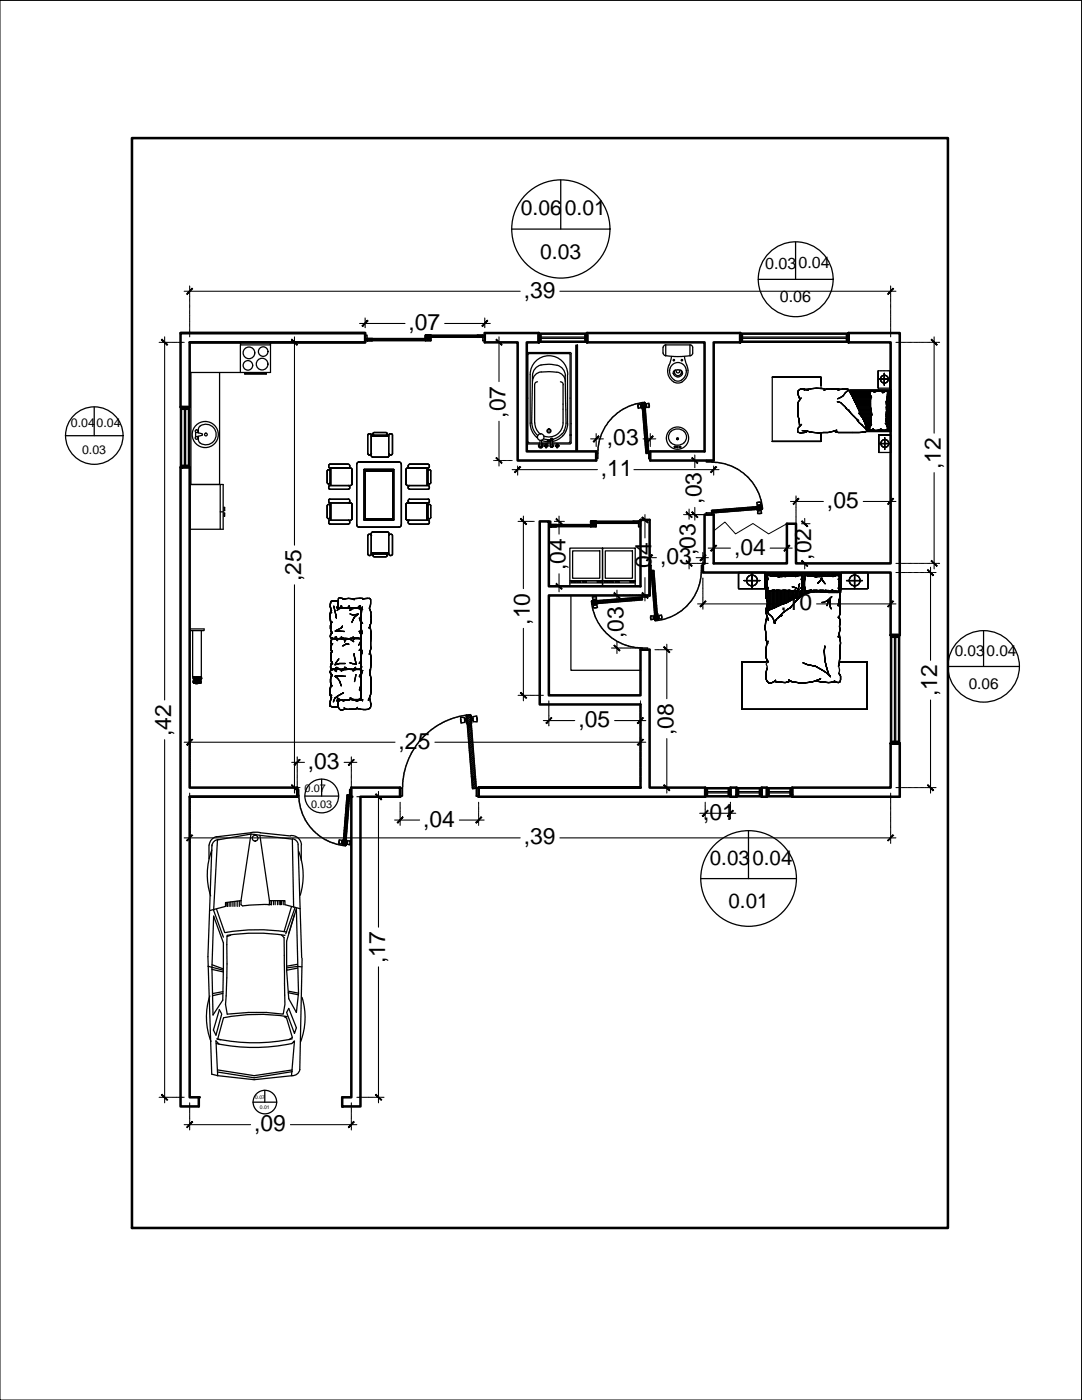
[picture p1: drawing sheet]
<svg xmlns="http://www.w3.org/2000/svg" width="216mm" height="279mm" viewBox="0 0 216 279" stroke-linecap="round" stroke-linejoin="round" font-family="sans-serif">
<defs><g id="words">
<g font-size="4.6">
<text x="104.5" y="59.4">,39</text>
<text x="81.5" y="65.9">,07</text>
<text x="100.9" y="83.4" transform="rotate(-90 100.9 83.4)">,07</text>
<text x="121.1" y="88.9">,03</text>
<text x="119.9" y="95">,11</text>
<text x="187.7" y="93.6" transform="rotate(-90 187.7 93.6)">,12</text>
<text x="140" y="100.5" transform="rotate(-90 140 100.5)">,03</text>
<text x="165" y="101.4">,05</text>
<text x="112.9" y="113.8" transform="rotate(-90 112.9 113.8)">,04</text>
<text x="131.7" y="112.6">,03</text>
<text x="138.8" y="110.8" transform="rotate(-90 138.8 110.8)">,03</text>
<text x="146.5" y="110.7">,04</text>
<text x="161.9" y="111.7" transform="rotate(-90 161.9 111.7)">,02</text>
<text x="60.1" y="116" transform="rotate(-90 60.1 116)">,25</text>
<text x="130" y="114.6" transform="rotate(-90 130 114.6)">,04</text>
<text x="105.7" y="124.7" transform="rotate(-90 105.7 124.7)">,10</text>
<text x="155.7" y="121.8">,10</text>
<text x="124.4" y="127.3" transform="rotate(-90 124.4 127.3)">,03</text>
<text x="187" y="139" transform="rotate(-90 187 139)">,12</text>
<text x="34.2" y="146.9" transform="rotate(-90 34.2 146.9)">,42</text>
<text x="79.5" y="149.4">,25</text>
<text x="115.4" y="145.1">,05</text>
<text x="134.4" y="146.7" transform="rotate(-90 134.4 146.7)">,08</text>
<text x="61.4" y="153.5">,03</text>
<text x="84.4" y="165">,04</text>
<text x="140.3" y="163.6">,01</text>
<text x="104.5" y="168.5">,39</text>
<text x="76.9" y="192.3" transform="rotate(-90 76.9 192.3)">,17</text>
<text x="50.7" y="225.8">,09</text>
</g>
<g font-size="4.2">
<text x="103.9" y="42.9">0.06</text>
<text x="112.7" y="42.8">0.01</text>
<text x="107.8" y="51.7">0.03</text>
</g>
<g font-size="4.1">
<text x="141.6" y="172.6">0.03</text>
<text x="150.2" y="172.6">0.04</text>
<text x="145.4" y="181.2">0.01</text>
</g>
<g font-size="3.2">
<text x="152.7" y="53.6">0.03</text>
<text x="159.3" y="53.6">0.04</text>
<text x="155.6" y="60.3">0.06</text>
</g>
<g font-size="3.1">
<text x="190.5" y="130.9">0.03</text>
<text x="196.8" y="130.9">0.04</text>
<text x="193.3" y="137.4">0.06</text>
</g>
<g font-size="2.5">
<text x="14.1" y="85.3">0.04</text>
<text x="19.3" y="85.3">0.04</text>
<text x="16.4" y="90.5">0.03</text>
</g>
<g font-size="2.2">
<text x="60.8" y="158.2">0.07</text>
<text x="62.1" y="161.2">0.03</text>
</g>
<g font-size="1">
<text x="50.9" y="219.3">0.07</text>
<text x="51.9" y="221.4">0.01</text>
</g>
</g></defs>
<!-- layer: 5 Blue -->
<g fill="none" stroke="#000" stroke-width=".51">
<path d="M26.3 27.6h162.8v217.5h-162.8zM36 66.5h36.9v1.8h-35.1v12.9h-1.8v-14.7h36.9M37.8 68.3h35.1M107.5 66.5h-10.8v1.8h6.6v23.6h15.7v-1.8h-13.9v-21.8h2.4M107.5 68.3v-1.8v1.8M107.5 66.8h.4v1.1h-.4zM107.5 66.6h9.6M107.5 68.2h9.6M116.8 66.8h.3v1.1h-.3zM117.1 68.3h23.5v21.8h-10.8v1.8h12.6v-23.6h5.3M117.1 66.5v1.8v-1.8M117.1 66.5h30.6"/>
<path d="M147.7 68.3v-1.8v1.8M147.7 66.8h.3v1.1h-.3zM147.7 66.6h21.6M147.7 68.2h21.6M169 66.8h.3v1.1h-.3zM169.3 66.5h10.2v60.2M169.3 66.5v1.8v-1.8M169.3 68.3h8.4v44.1h-18.9v-7.9h-1.8v7.9h-14.6v-9.7h-1.8v9.7h-.3v1.9h37.4v12.4M36.1 81.2v12.1M36.4 81.2h1.1v.4h-1.1zM36.4 93h1.1v.3h-1.1zM37.7 81.2v12.1"/>
<path d="M129.6 118.8h-20.1v20h18.3v-9.1h1.8v27.5h11.1v1.8h-45.2M129.6 118.8v-15h-1.8v13.2h-18.3v-12.9h-1.8v36.5h20.1v16.6M129.6 112.4v6.4M177.7 126.7h1.8h-1.8M177.8 126.7v21.7M178.1 126.7h1.1v.4h-1.1zM179.4 126.7v21.7M59.3 157.2v1.8h-21.5v60h1.9v1.8h-3.7v-127.5h1.8v63.9h21.5v1.8h-21.5M70.1 157.2h9.7v1.8h-7.9v61.8h-3.6v-1.8h1.8zM79.8 157.2v1.8M95.5 157.2h32.3h-32.3v1.8zM140.7 157.6h.4v1.1h-.4z"/>
<path d="M140.7 157.3h5.1M140.7 158.9h5.1M145.4 157.6h.4v1.1h-.4zM145.8 157.2h1.2v1.8h-1.2zM147 157.6h.3v1.1h-.3zM147 157.3h5M147 158.9h5M151.6 157.6h.4v1.1h-.4zM152 157.2h1v1.8h-1zM153 157.6h.4v1.1h-.4zM153 157.3h5.1M153 158.9h5.1"/>
<path d="M157.7 157.6h.4v1.1h-.4zM177.7 148.4h1.8zM177.7 148.4v8.8h-19.6v1.8h21.4v-10.6M178.1 148h1.1v.4h-1.1z"/>
</g>
<g fill="#000">
<circle cx="127.8" cy="103.8" r=".25"/>
<circle cx="70.1" cy="159" r=".25"/>
<circle cx="39.7" cy="219" r=".25"/>
<circle cx="68.3" cy="220.8" r=".25"/>
</g>
<!-- layer: L1 -->
<g fill="none" stroke="#000" stroke-width=".25">
<path d="M107.9 67.3h8.9M107.9 67.5h8.9M148 67.3h21M148 67.5h21M36.8 81.6v11.4M37 81.6v11.4M178.5 127.1v20.9M178.7 127.1v20.9M141.1 158h4.3M141.1 158.2h4.3M147.3 158h4.3M147.3 158.2h4.3"/>
<path d="M153.4 158h4.3M153.4 158.2h4.3"/>
</g>
<!-- layer: 3 Green -->
<g fill="none" stroke="#000" stroke-width=".3">
<path d="M72.9 66.9h.3v1.1h-.3zM73.2 67.6h12.8v.4h-12.8h1.1v-.4h-1.1v.4zM73.2 67.6l1.1 .4M74.3 67.6l-1.1 .4M74.3 67.7h10.6M74.3 67.9h10.6M84.9 67.6h1.1v.4h-1.1zM84.9 66.9h11.5v.4h-11.5h1.1v-.4h-1.1v.4zM84.9 67.6l1.1 .4M84.9 66.9l1.1 .4M86 67.6l-1.1 .4M86 66.9l-1.1 .4"/>
<path d="M86 67h9.2M86 67.2h9.2M95.2 66.9h1.2v.4h-1.2zM95.2 66.9l1.2 .4M96.4 66.9h.3v1.1h-.3zM96.4 66.9l-1.2 .4M119 90.5h.3v1h-.3zM119.3 90.1v.2M119.3 90.3v.2M119.3 89.4v.1M119.3 89.6v.2M119.3 89.8v.2"/>
<path d="M119.4 89.2l-.1 .1M119.4 88.9v.2M119.5 88.7l-.1 .1M119.5 88.4v.2M119.6 88l-.1 .3M119.6 87.8v.1M119.7 87.5v.2M119.8 87.3v.1M119.9 87.1l-.1 .1M120 86.8l-.1 .2M120 86.6v.1M120.1 86.4v.1"/>
<path d="M120.2 86.2v.1M120.4 86l-.1 .1M120.4 85.8v.1M120.6 85.6l-.1 .1M120.6 85.3v.2M120.8 85.1l-.1 .2M120.9 84.9l-.1 .1M121.1 84.8l-.1 .1M121.2 84.5l-.1 .2M121.3 84.3l-.1 .2M121.5 84.2l-.1 .1M121.6 84l-.1 .1"/>
<path d="M122 83.6l-.3 .3M122.1 83.4l-.1 .2M122.3 83.3l-.2 .1M122.4 83.1l-.1 .1M122.6 82.9l-.1 .2M122.8 82.8l-.1 .1M123 82.6l-.1 .1M123.1 82.5l-.1 .1M123.3 82.3l-.1 .1M123.5 82.2l-.1 .1M123.7 82l-.1 .1M123.9 81.9l-.1 .1"/>
<path d="M124.1 81.8l-.1 .1M124.3 81.7h-.1M124.5 81.5l-.1 .1M124.8 81.4l-.2 .1M125 81.3l-.2 .1M125.2 81.2l-.1 .1M125.4 81.1l-.1 .1M125.6 81l-.1 .1M125.8 80.9l-.1 .1M126.1 80.9h-.2M126.3 80.8l-.2 .1M126.5 80.7l-.1 .1"/>
<path d="M126.7 80.6l-.1 .1M126.8 80.6h.2M127 80.6h.2M127.3 80.5h.1M127.3 80.9v.3M127.3 80.7h.5v.7l-.5 .1zM127.7 80.4l-.2 .1M127.8 81.2h.2M127.8 80.9h.2M127.9 80.4h-.1M128 80.9v.3M128 80.5l.2 1z"/>
<path d="M128 81.2h.1M128.1 80.8l-.1 .1M128.1 80.3h.6l.8 10.2h-.6zM128.1 80.3l-.1 .1M128.1 80.3v.1M128.2 81.7h.2v.3h-.2M128.4 82l-.2 .1M128.4 80.3l-.3 .3M128.6 81.7l-.2 .2M128.6 80.3l-.5 .6M128.6 81.9l-.3 .4M128.7 80.4l.1 1.1z"/>
<path d="M128.7 80.6l-.6 .6M128.7 80.8l-.5 .6M128.7 81l-.5 .6M128.7 81.3l-.3 .4M128.7 81.6h-.1v.4l.2-.1M128.7 81.5v.1M128.8 89.2h.1M128.8 82l-.5 .6M128.8 82.3l-.5 .5M128.8 80.7l.1 .1M128.8 82.5l-.5 .6M128.8 82.7l-.5 .6"/>
<path d="M128.9 83l-.5 .6M128.9 83.2l-.5 .6M128.9 83.4l-.5 .6M128.9 81.1h.1M128.9 81.1h-.1M128.9 83.7l-.5 .6M128.9 83.9l-.5 .6M128.9 80.6l.6-.1v.8h-.5zM128.9 84.2l-.5 .6M128.9 84.4l-.4 .6M128.9 89.2l-.1 .2M129 84.7l-.5 .6"/>
<path d="M129 84.9l-.5 .6M129 80.8h-.2l.1 .3M129 85.1l-.5 .6M129 85.4l-.5 .6M129.1 85.6l-.5 .6M129.1 85.9l-.5 .5M129.1 86.1l-.5 .6M129.1 86.4l-.5 .6M129.1 86.6l-.4 .6M129.2 86.8l-.5 .6M129.2 87.1l-.5 .6M129.2 88.9l-.3 .3"/>
<path d="M129.2 87.3l-.5 .6M129.2 87.5l-.5 .6M129.2 89.2l-.4 .4M129.2 87.8l-.5 .6M129.2 88.1l-.5 .5M129.3 88.3l-.5 .6h.1v.3M129.3 88.5l-.4 .4M129.3 88.8h-.1M129.3 88.8l-.1 .1v.3h.1M129.3 89.2l-.4 .6M129.4 89.5l-.5 .6M129.4 89.7l-.5 .6"/>
<path d="M129.4 90l-.4 .5M129.4 90.2l-.2 .3M129.5 90.5h.3v1h-.3zM129.5 80.7v.4M140.9 91.9h1.1v.3h-1.1zM142 92.2h.2M142.2 92.2h.2M142.5 92.2h.1M142.7 92.3h.4M143.2 92.3h.1M143.4 92.3l.2 .1M143.6 92.4h.2"/>
<path d="M143.9 92.4l.1 .1M144.1 92.5h.2M144.4 92.5h.1M144.6 92.5l.1 .1M144.8 92.6l.1 .1M145 92.7l.2 .1M145.2 92.8h.2M145.5 92.8l.1 .1M145.7 92.9l.1 .1M145.9 93l.4 .2M146.3 93.2l.4 .2M146.8 93.4l.4 .2"/>
<path d="M147.2 93.6l.1 .1M147.4 93.8l.1 .1M147.6 93.9l.1 .1M147.8 94.1h.1M148 94.2l.1 .1M148.2 94.3l.1 .1M148.4 94.4l.1 .2M148.5 94.6l.2 .1M148.7 94.8l.1 .1M148.9 95h.1M149.1 95.1l.1 .1M149.3 95.3l.1 .1"/>
<path d="M149.4 95.4l.1 .1M149.6 95.6l.1 .1M149.7 95.8l.2 .1M149.9 96l.1 .1M150 96.1l.2 .2M150.2 96.4l.1 .1M150.3 96.6l.1 .1M150.5 96.7v.2M150.6 96.9l.1 .2M150.7 97.2l.1 .1M150.8 97.3l.1 .2M151 97.5v.2"/>
<path d="M151 97.7l.1 .2M151.2 98v.1M151.3 98.2v.1M151.4 98.4v.2M151.5 98.6v.2M151.6 98.8v.2M151.6 99.1l.1 .1M151.7 99.3v.1M151.8 99.5v.2M151.8 99.7l.1 .2M151.9 100l.1 .4M109.5 104h.4v1.1h-.4z"/>
<path d="M109.9 104.7h9.1v.4h-9.1h1.1v-.4h-1.1v.4zM109.9 104.7l1.1 .4M111 104.7l-1.1 .4M111 104.8h6.9M111 105h6.9M117.9 104.7h1.1v.4h-1.1zM117.9 104h9.5v.4h-9.5h1.1v-.4h-1.1v.4zM117.9 104.7l1.1 .4M117.9 104l1.1 .4M118 120l10.1-.8 .1 .5-10.1 .8zM118.2 119.9h1zM118.2 119.1l.8-.1v.6h-.7z"/>
<path d="M118.2 120l.6 .4M118.4 119.1h.4M118.4 119.9l.6 .5M118.5 119.8h.1M118.5 119.8h.3M118.5 119.6v.2M118.7 119.9l.6 .5M118.8 119.6v.2M118.8 119.7l.1 .1M118.9 119.9l.4 .4M119 104.7l-1.1 .4M119 104l-1.1 .4"/>
<path d="M119 104.1h7.3M119 104.3h7.3M119.2 119.9l.1 .1M119.3 119.8v.2M119.6 119.8l.1 .2h-.4M119.7 119.8l.5 .6M119.9 119.8l.6 .5M120.1 119.8l.6 .5M120.4 119.8l.6 .5M120.6 119.8l.6 .5M120.9 119.8l.6 .4M121.1 119.7l.6 .5"/>
<path d="M121.4 119.7l.5 .5M121.6 119.7l.6 .5M121.8 119.7l.6 .4M122.1 119.6l.5 .5M122.3 119.6l.6 .5M122.6 119.6l.5 .5M122.8 119.6l.6 .5M123.1 119.6l.5 .5M123.3 119.5l.6 .6M123.5 119.5l.6 .5M123.8 119.5l.5 .5M124 119.5l.6 .5"/>
<path d="M124.2 119.5l.6 .5M124.5 119.5l.6 .4M124.8 119.4l.5 .5M125 119.4l.6 .5M125.2 119.4l.6 .5M125.5 119.4l.5 .5M125.7 119.4l.6 .4M125.9 119.3l.7 .5v-.1M126.2 119.3l.4 .4M126.3 104h1.1v.4h-1.1zM126.3 104l1.1 .4M126.4 119.3l.1 .1"/>
<path d="M126.6 119.7l.3-.1v.2M126.6 119.5l.2 .1M126.8 119.4l.5 .4M126.9 119.3v.1l-.4 .1v-.2M126.9 119.3l.6 .5M126.9 119.7l.1 .1M127.2 119.3l.5 .4M127.4 119.2l.6 .5M127.4 104h.4v1.1h-.4zM127.4 104l-1.1 .4M127.6 119.2l.6 .5M127.9 119.2l.3 .2"/>
<path d="M128.1 118.8h1.1v.4h-1.1zM128.1 119.2h.1M129.6 112.8h.3v1.1h-.3zM129.9 113.9l.6-.1 .7 10-.5 .1zM130 114.4l.6 .7M130 114.1l.6 .7M130 113.9l.5 .6M130 115l.2 .1M130 114.7l.4 .5M130 115.5h.2M130 115.6l.6 .6M130.1 116.1l.6 .7"/>
<path d="M130.1 115.8l.6 .7M130.1 116.7l.6 .7M130.1 116.4l.6 .7M130.2 115.1l-.2 .1M130.2 115.1v.4M130.2 117l.6 .7M130.2 115.2l.4 .5M130.2 113.9l.3 .3M130.2 117.6l.6 .7M130.2 117.3l.6 .7M130.2 115.5l.4 .5M130.3 118.2l.6 .6"/>
<path d="M130.3 117.9l.6 .6M130.3 118.7l.6 .7M130.3 118.4l.6 .7M130.3 119.3l.6 .7M130.3 119l.6 .7M130.4 119.9l.6 .7M130.4 119.6l.6 .7M130.4 113.9l.1 .1M130.6 115.1h-.2v.3h.2M138 119.8l-.1 .2M138.1 119.6l-.1 .2M138.3 119.4l-.1 .1"/>
<path d="M138.4 119.3l-.1 .1M138.5 119l-.1 .2M138.6 118.8v.2M138.7 118.6v.1M138.9 118.4l-.1 .1M138.9 118.2v.1M139.1 118l-.1 .1M139.1 117.8v.1M139.2 117.6v.1M139.3 117.3v.2M139.4 117.1v.1M139.5 116.9l-.1 .1"/>
<path d="M139.5 116.6v.2M139.6 116.4v.2M139.7 116.2l-.1 .1M139.7 116v.1M139.7 115.7v.2M139.8 115.5v.2M139.9 114.8v.1M139.9 115v.1M139.9 115.2l-.1 .2M139.9 114.3v.2M139.9 114.6v.1M140 112.8h.3v1.1h-.3z"/>
<path d="M140 113.9v.1M140 114l-.1 .2M140.9 102.4h1.1v.3h-1.1zM142 101.9l10.1-.9v.6l-10.1 .8zM142 101.9l.5 .5M142 102.2l.2 .2M142.2 101.8l.5 .5M142.4 101.8l.6 .5M142.6 101.8l.6 .5M142.9 101.8l.4 .4M143.1 101.8l.2 .1M143.3 101.7v.2"/>
<path d="M143.3 101.9h.3v-.2l.6 .5M143.3 101.9l.2 .2M143.5 101.9l.4 .3M143.7 102.2l-.1-.1h-.3v.2M143.8 101.7l.6 .5M144.1 101.7l.6 .5M144.3 101.6l.6 .6M144.6 101.6l.6 .6M144.8 101.6l.6 .5M145 101.6l.6 .5M145.3 101.6l.6 .5M145.5 101.6l.6 .5"/>
<path d="M145.8 101.6l.5 .4M146 101.5l.6 .5M146.3 101.5l.6 .5M146.5 101.5l.6 .5M146.7 101.5l.6 .5M147 101.4l.6 .5M147.2 101.4l.6 .5M147.4 101.4l.6 .5M147.7 101.4l.6 .5M148 101.4l.5 .5M148.2 101.3l.6 .6M148.4 101.3l.6 .5"/>
<path d="M148.7 101.3l.6 .5M148.9 101.3l.6 .5M149.1 101.3l.6 .5M149.4 101.3l.6 .5M149.6 101.2l.6 .5M149.9 101.2l.6 .5M150.1 101.2l.4 .4M150.4 101.2l.1 .1M150.5 101.6l.3-.1v.2M150.5 101.6v.1M150.5 101.3l.3 .2M150.8 101.1v.2h-.3v-.1"/>
<path d="M150.8 101.3l.4 .3M150.8 101.1l.6 .5M150.8 101.6l.2 .1M150.9 101h1.1zM151 101.7l1-.1zM151 100.3l.8-.1v.6h-.7zM151.1 101.1l.6 .5M151.2 102l.6-.1 .2 .5-.8 .1zM151.2 100.2h.4M151.3 100.8v.2M151.3 101.7l.3 .1v.1M151.3 100.9v.1"/>
<path d="M151.3 101.1l.6 .5M151.4 101.8v.1M151.6 100.8v.1M151.6 101.1l.5 .5M151.7 101h-.4M151.7 102.4l-.3 .1M151.7 101.7v.1M151.8 101l.3 .3M152 100.5l.1 .3M152.1 100.9v.1M152.1 101v.1M118 120l.5 .5"/>
<path d="M118.1 120.5v.1M118.1 120.3l.2 .2M118.1 120.7l.1 .2M118.2 120.9v.4M118.2 120.5l1.1-.1v.1zM118.2 121.4l.1 .2M118.3 121.6v.2M118.4 121.9v.1M118.4 120.8l.7-.1 .1 .5-.8 .1zM118.4 122.1l.1 .2M118.5 122.3l.1 .2M118.5 120.5l.1 .1"/>
<path d="M118.6 122.6l.1 .1M118.6 120.6h.3M118.6 120.6v.2M118.7 122.8v.1M118.7 123l.1 .1M118.8 123.2l.1 .2M118.9 120.6v.1M118.9 120.5v.1M119 121.3h-.4M119 123.4v.2M119 123.7l.1 .1M119.2 123.9v.1"/>
<path d="M119.3 124.1v.1M119.3 120l.3 .2M119.4 124.3l.1 .1M119.4 120.4l-.1-.2h.4v.2M119.5 124.5l.1 .1M119.6 120l.4 .4M119.6 124.7l.1 .1M119.7 120.3l.1 .1M119.8 124.9v.1M119.9 125.1l.1 .1M120 125.3l.1 .1M120.2 125.4l.1 .2"/>
<path d="M120.4 125.6v.2M120.5 125.8l.1 .1M120.6 126l.2 .1M120.8 126.2l.1 .1M121 126.4h.1M121.2 126.5l.1 .1M121.3 126.7h.2M121.5 126.8l.1 .1M121.7 127l.1 .1M121.9 127.1l.1 .2M122 127.3l.2 .1M122.3 127.4l.1 .1"/>
<path d="M122.4 127.6l.4 .2M122.9 127.8l.1 .1M123 127.9l.2 .1M123.2 128.1h.2M123.4 128.1l.2 .1M123.7 128.3h.1M123.9 128.4h.1M124.1 128.5h.1M124.3 128.6h.2M124.5 128.7h.2M124.8 128.7l.1 .1M125 128.8l.1 .1"/>
<path d="M125.2 128.9h.2M125.4 128.9l.2 .1M125.7 129h.1M125.9 129.1h.2M126.2 129.1h.1M126.4 129.2h.1M126.6 129.2h.4M127.1 129.2h.2M127.3 129.3h.2M127.6 129.3h.1M127.8 129.3h.2M128 129.3h.1"/>
<path d="M128.1 129.3h1.1v.4h-1.1zM129.8 123.1l.1 .4M129.8 122.9h.5l.1 .7-.5 .1zM130.3 123.1h.2M130.4 120.4l.6 .7M130.4 120.1l.6 .8M130.5 120.7l.6 .7M130.5 121.3l.6 .7M130.5 121l.6 .7M130.5 123.1v.3M130.5 123.4h-.1M130.6 122.7l.1 1z"/>
<path d="M130.6 121.6l.5 .7h-.1v.3h.1M130.6 121.9l.4 .4M130.6 123.4h.1M130.6 123l-.1 .1M130.6 122.3h.2v.3M130.6 122.2l.1 .1M130.6 122.6h.2M130.6 123l.6 .7M130.6 122.7l.6 .7M130.7 123.6l.2 .3M130.7 123.3l.4 .5M130.7 122.6l.5 .5"/>
<path d="M130.8 122.4l.4 .5M131.1 122.6h.1M131.1 122.7l.2 1zM131.3 123h.1M131.4 123.3l-.1 .1M131.4 123.8h-.1M131.5 122.9l.5-.2 .1 .8h-.6zM131.5 123.1h-.1v.2h.1M131.7 123.7l-.2 .1M131.9 123.7h-.2M132 123v.3M132.1 123.7h-.1"/>
<path d="M132.4 123.6l-.2 .1M132.5 123.6h.1M132.8 123.5h-.1M133.1 123.4h-.2M133.3 123.3l-.2 .1M133.7 123.1l-.4 .2M133.9 123.1h-.1M134.2 123h-.2M134.4 122.9h-.2M134.6 122.8h-.1M134.8 122.6l-.1 .1M135 122.5l-.1 .1"/>
<path d="M135.4 122.3l-.3 .2M135.6 122.1l-.1 .1M135.8 122l-.1 .1M136 121.9l-.2 .1M136.2 121.7l-.1 .1M136.4 121.5l-.2 .2M136.5 121.4l-.1 .1M136.7 121.2l-.1 .1M136.9 121.1l-.1 .1M137.1 120.9l-.2 .1M137.2 120.7l-.1 .2M137.4 120.6l-.1 .1"/>
<path d="M137.5 120.4l-.1 .1M137.7 120.2l-.1 .1M137.8 120v.1M59.3 157.6h.3v1.1h-.3zM59.6 158.7v.1M59.6 158.8v.2M59.6 159.1v.2M59.6 159.3l.1 .2M59.7 159.6v.1M59.7 159.8v.4M69.1 159.9h.2v.3h-.2M69.3 158.6l.5 .1-.8 10.1-.5-.1z"/>
<path d="M69.3 158.6l-.1 .2M69.6 158.6l-.4 .4M69.7 159.9h-.2v.4h.1M69.7 159.8l-.1 .1M69.7 159.2l-.5 .7M69.7 159.5l-.4 .5M69.8 157.6h.3v1.1h-.3zM69.8 158.7l-.6 .6M69.8 159l-.6 .6M79.8 157.3h.5v1.6h-.5zM80.3 157.2v.1M80.3 157v.2"/>
<path d="M80.3 156.3v.2M80.3 156.5v.2M80.3 156.8v.1M80.4 155.8v.2M80.4 156l-.1 .2M80.4 155.6v.1M80.5 155.4l-.1 .1M80.5 155.1v.2M80.5 154.9v.1M80.6 154.6v.2M80.6 154.4v.2M80.6 154.2v.1"/>
<path d="M80.8 153.7l-.1 .4M80.9 153.5l-.1 .1M80.9 153.2v.2M80.9 153v.2M81 152.8v.2M81.1 152.6v.1M81.2 152.4v.1M81.3 152.1l-.1 .2M81.4 151.9l-.1 .2M81.4 151.7v.1M81.5 151.5v.1M81.6 151.3v.1"/>
<path d="M81.7 151v.2M81.8 150.8v.2M82 150.6l-.1 .1M82 150.4v.1M82.2 150.2l-.1 .1M82.3 150l-.1 .1M82.4 149.8l-.1 .1M82.5 149.6v.1M82.7 149.4l-.1 .1M82.8 149.2l-.1 .1M82.9 149l-.1 .1M83.1 148.8l-.1 .1"/>
<path d="M83.2 148.6l-.1 .1M83.4 148.4l-.2 .1M83.5 148.2l-.1 .1M83.7 148l-.2 .1M83.8 147.8l-.1 .2M83.9 147.7l-.1 .1M84.1 147.5l-.1 .1M84.2 147.3v.1M84.4 147.1l-.1 .1M84.6 146.9l-.1 .2M84.8 146.8l-.1 .1M84.9 146.6l-.1 .1"/>
<path d="M85.1 146.5l-.1 .1M85.3 146.3l-.1 .1M85.5 146.1l-.2 .2M85.6 146l-.1 .1M85.8 145.8l-.1 .1M86 145.7l-.1 .1M86.2 145.5l-.1 .1M86.4 145.4l-.1 .1M86.6 145.3l-.2 .1M86.8 145.1l-.1 .1M87 145l-.1 .1M87.2 144.9h-.2"/>
<path d="M87.4 144.7l-.2 .1M87.6 144.6l-.1 .1M87.8 144.5l-.1 .1M88 144.4l-.1 .1M88.2 144.3l-.1 .1M88.6 144.1l-.3 .1M88.9 143.9l-.2 .1M89.1 143.8l-.2 .1M89.3 143.8h-.1M89.5 143.7h-.1M89.7 143.6h-.1M90 143.5l-.2 .1"/>
<path d="M90.2 143.4l-.2 .1M90.4 143.3l-.1 .1M90.6 143.3h-.1M90.8 143.2l-.1 .1M91.1 143.1l-.2 .1M91.3 143.1h-.2M91.5 143h-.1M91.6 143h.2M91.9 142.9h.1M91.9 143.1l.8 .1 .1 .9-.8 .2zM91.9 143.5l.1 .5M92.1 142.9h.1"/>
<path d="M92.3 142.8h.2M92.5 142.8h.2M92.8 142.7h.1M92.9 143.5h-.2M93 143.8l.1 .1M93 142.9h.1l.1 1.5h-.1zM93 142.7h.1M93 143.3v.5h-.2M93.1 142.7l.8-.1 1.1 14.7-.7 .1zM93.2 142.7h-.1M93.3 144.6h.2v.4h-.2M93.5 145l-.2 .2"/>
<path d="M93.5 142.7l-.4 .4M93.8 144.6l-.3 .3M93.8 145l-.5 .6M93.9 145h.2M93.9 142.6l-.7 .9M93.9 142.8h.1l.1 1.5h-.1zM93.9 143l-.7 .8M93.9 143.3l-.7 .9M94 143.7l-.7 .8M94 144l-.5 .6M94 144.5h-.2l.1 .5M94 144.4l-.1 .1"/>
<path d="M94.1 145.1l-.8 .8M94.1 143.2l.1 .1M94.1 145.4l-.7 .9M94.1 145.8l-.7 .8M94.1 146.1l-.7 .9M94.1 143.3l.1 .5M94.2 146.5l-.7 .8M94.2 143.7h.2M94.2 143.7l-.1 .2M94.2 146.8l-.7 .9M94.2 147.2l-.7 .8M94.3 147.5l-.7 .9"/>
<path d="M94.3 147.9l-.7 .8M94.3 148.3l-.7 .8M94.4 143l.7-.1 .1 1.2-.8-.1zM94.4 155.5h-.3M94.4 148.6l-.8 .8M94.4 148.9l-.8 .9M94.4 155.5l-.3 .2M94.4 149.3l-.7 .8M94.4 143.3l-.3 .1M94.4 149.6l-.7 .9M94.4 150l-.7 .8M94.5 150.3l-.7 .9"/>
<path d="M94.5 150.7l-.7 .9M94.5 151l-.7 .9M94.6 151.4l-.7 .8M94.6 151.8l-.7 .8M94.6 152.1l-.7 .9M94.7 152.4l-.8 .9M94.7 155.2l-.3 .3M94.7 152.8l-.7 .8M94.7 153.2l-.7 .8M94.7 155.4l-.6 .7M94.7 153.5l-.7 .8M94.8 154.2l-.7 .8h.2l.1 .5"/>
<path d="M94.8 153.8l-.7 .9M94.8 154.6l-.5 .6M94.9 155h-.3l.1 .5 .2-.1M94.9 154.9l-.1 .1M94.9 155.6l-.7 .9M95 156l-.8 .8M95 156.3l-.8 .8M95 156.7l-.6 .7M95 157.3h.5v1.6h-.5zM95 157l-.3 .4M95.2 143.3v.4M59.8 160.3v.1"/>
<path d="M59.8 160.5l.1 .2M59.9 160.7v.2M59.9 161v.1M59.9 161.2l.1 .2M60 161.4l.1 .2M60.1 161.7l.1 .1M60.2 161.9l.1 .4M60.3 162.3l.1 .2M60.4 162.6l.1 .1M60.5 162.8l.1 .1M60.6 163l.1 .1M60.7 163.2l.1 .2"/>
<path d="M60.8 163.4l.1 .2M60.9 163.6l.1 .2M61 163.8l.1 .2M61.2 164l.1 .2M61.3 164.2l.1 .2M61.4 164.4l.1 .1M61.6 164.6l.1 .2M61.7 164.8l.1 .1M61.8 165l.2 .1M62 165.2l.1 .1M62.2 165.4l.1 .1M62.3 165.5l.1 .2"/>
<path d="M62.5 165.7l.1 .1M62.7 165.9l.1 .1M62.8 166l.1 .2M63 166.2l.1 .1M63.2 166.4l.1 .1M63.4 166.5l.1 .1M63.5 166.7l.2 .1M63.8 166.8l.1 .1M63.9 167h.2M64.1 167.1l.2 .1M64.3 167.2l.2 .1M64.5 167.3l.1 .1"/>
<path d="M64.7 167.5l.2 .1M64.9 167.6h.2M65.2 167.7l.1 .1M65.4 167.8l.1 .1M65.6 167.9l.1 .1M65.8 168l.2 .1M66 168.1h.2M66.3 168.1l.1 .1M66.5 168.2l.1 .1M66.7 168.3l.1 .1M66.9 168.4h.2M67.1 168.5h.2"/>
<path d="M67.4 168.5l.1 .1M67.6 168.6h.2M67.6 167.9v.3M67.7 167.6l.5 .1v.7h-.6zM67.9 168.6l.1 .1M68.1 168.7h.1M68.2 168.2h.1M68.2 167.9h.1v.3M68.3 168.7h.2M68.3 168.2l.1 .1M68.5 167.9h-.1M68.5 167.6l-.1 1z"/>
<path d="M68.6 167.1h.1v.4l-.2-.1M68.6 167.4l-.1 .1M68.9 167.3l-.4 .5M69 167.5l-.5 .6M69 168.3l-.4 .4M69 168.6l-.2 .2M69 167.6h.2l-.2 1.1zM69 167.7l-.5 .7M69 168l-.5 .7M69.1 167.2l-.2-.1v.4h.2M69.1 167.1l-.1 .1M69.1 160.2h.1"/>
<path d="M69.1 166.5l-.5 .6M69.1 166.8l-.4 .5M69.1 167.9l.1 .4M69.2 166.2l-.6 .7M69.2 168h.1M69.2 168.3h.1M69.2 168.3h-.1M69.2 165.7l-.6 .7M69.2 165.9l-.6 .7M69.3 165.1l-.6 .7M69.3 165.4l-.6 .7M69.3 164.5l-.6 .7"/>
<path d="M69.3 164.8l-.6 .7M69.3 167.8h.6l-.1 .8-.5-.1zM69.3 163.9l-.6 .7M69.3 164.2l-.6 .7M69.4 163.6l-.6 .7M69.4 163l-.6 .7M69.4 163.3l-.6 .7M69.5 162.4l-.6 .8M69.5 162.7l-.7 .7M69.5 160l-.4 .5M69.5 161.8l-.6 .8M69.5 162.1l-.6 .8"/>
<path d="M69.6 160.3l-.6 .5M69.6 161.3l-.6 .7M69.6 161.6l-.6 .7M69.6 160.7l-.6 .7M69.6 161l-.6 .7M69.6 160.4l-.6 .7M69.9 168l-.1 .4"/>
</g>
<!-- layer: 0 -->
<g fill="none" stroke="#000" stroke-width=".25">
<path d="M37.8 74.3h6v22.4h-6zM38.1 74.3v22.4M48 68.8v-.5h6v.5h-6v5.5M48.8 74.5h4.3v.2h-4.3zM54 68.8v5.5h-10.2M105.1 70.6v17.8M105.3 70.4h8.4M105.3 70.8v17.4M105.3 70.4l-.1 .1M105.4 70.8l.1-.2h8.1l.1 .2M105.8 74.8v9.6a3.7 3.7 0 0 0 1.4 3M105.8 74.7a3.7 3.7 0 0 1 3.7-3.7 3.7 3.7 0 0 1 3.8 3.7"/>
<path d="M106.3 76.1a2.02 2.02 0 0 1 2.5-1.9h1.5a2.1 2.1 0 0 1 2.5 1.9M107.3 76.2l-.5 .3-.1 .3v7.6a2.82 2.82 0 0 0 1.1 2.2M111.8 76.2l.3 .1 .3 .5M112.4 76.8v7.6a2.82 2.82 0 0 1-3.9 2.6M112.8 75l.1 9.5-.4 1.5M112.8 75a2.42 2.42 0 0 0-2.7-2.3h-1.1a2.37 2.37 0 0 0-2.7 2.3l-.2 9.5M113.2 74.8v9.8M113.7 70.8v16.1M113.8 70.4l.2 .1M114 70.6v17.8l-.2 .2M114.9 68.9v21.2M115.1 68.9v21.2"/>
<path d="M132.3 69.3v1.2M132.3 69.3l.3-.4 .2-.1v2.2M132.3 70.5l.2 .4 .3 .1M132.8 68.8l5.2 .1 .2 .4v1.4a1.43 1.43 0 0 1-1.4 .4l-2 .1-2-.2M133.2 73.9a2.43 2.43 0 0 0 1.2 2.3M133.5 72.8l-.3 1.1M133.6 73.9a1.75 1.75 0 0 0 2.4 2 2.05 2.05 0 0 0 .9-2M134 71.1l-.5 1.8M134.3 71.9h.3M134.4 74.5a.96 .96 0 0 0 .8 .7 .96 .96 0 0 0 .9-.5M134.4 76.2l1.1 .2 .6-.2M134.5 71.7v.4"/>
<path d="M134.6 73.9v.7M134.7 74.6a.7 .7 0 0 0 1.2 0M134.9 73.8a.43 .43 0 0 0 .4 .6 .43 .43 0 0 0 .4-.6M135.2 73.8l-.7 .2-.1 .6M135.2 73.8h.1M135.3 73.8l.7 .2 .2 .6M135.9 71.9h.3M135.9 73.9v.7M136.1 71.7v.4M136.2 74.5l-.1 .2M136.6 71.1l.7 2.8M136.8 73.4a1.65 1.65 0 0 0-1.8-1 1.65 1.65 0 0 0-1.4 1.6"/>
<path d="M136.8 73.4l.1 .6M137.3 73.9a2.43 2.43 0 0 1-1.2 2.3M137.7 68.8v2.2M154.1 75.3h9.7v1.6v-1.6zM159.5 79.3l.1 .4-.1-.4M159.5 79.3l.1 .4M161.3 77.9l-.9-.3 .4 .2-1-.2h.6h-.6l-.5 .4 .5-.4-.5 .4-.1 .7 .1-.7-.1 .7 .3 .6M161.3 77.9l-.5-.1 .5 .1M162.1 77.6h2.2M162.1 77.6h-.6h.6M162.1 77.6l-1.7 .2M162.9 77.5l1.4 .1z"/>
<path d="M163.8 77.5v-2.2h-9.7v12.8h9.7h-9.7h9.7v-1.7M164.3 77.6l.5 .1M165.2 77.6h1.1zM167.7 77.7l-2-.1-1.4 .3M168.1 77.6l-.9 .3 .4-.2 1.1-.1M168.1 77.6h.6h-.6M168.3 79l-.5 .3 .5-.3M168.3 79l-1.2 .6M168.7 77.6h.3l.2 .1-.2-.1zM168.7 77.6h.3l.2 .1M169.2 77.9l.3 .2 .2 .3M169.2 77.7v.3l-.9 1"/>
<path d="M169.5 77.9h8.2M169.5 78.1h8.2M169.6 78.4h3.9M169.7 78.4l1.5 3M169.7 78.4l.4 .7-.4-.7M169.8 78.6h3.8M169.9 78.9h3.8M170.1 79.1h3.6M170.2 79.4h3.5M170.3 79.6h3.4M170.5 79.9h3.2M173.6 78.6h-3.8h3.8"/>
<path d="M173.7 78.9h-3.8h3.8M173.7 79.5v1.7zM173.7 79l-.1-.3 .1 .3M173.7 79.5v1.7l.2 1.3M173.7 79l.2 .2M173.8 79l-.1 .5M174.5 78.2l-.3-.1 .3 .1-.3-.1-.6 .1-.1 .2 .1-.2 .3-.1-.3 .1-.1 .2 .2 .6M174.9 78.1l-.5 .2 .7-.2-.7 .2M175.3 75.7h2.3M175.3 78.1h-5.8h5.8M175.6 78.1l.4 .1M175.6 78.1h.3h-.3"/>
<path d="M175.6 74h-.3v3.5v-3.5v3.5h2.3v-3.5v3.5v-3.5h-.5M175.7 74h.1M175.9 74h.4M175.9 78.1l.1 .1M176 78.2h.4M176.4 74h.1M176.4 76.9v-2.4v2.4M176.4 74.5v2.4M176.6 74h.4M176.7 78.1l-.6 .3M176.9 79.9h.8M177 78.1l.1 .2v.5"/>
<path d="M177 79.6h.7M177 79.8l-.2 .4M177 79.5v.3M177 79.1h.7M177 79.4h.7M177.1 78.8l-.1 .7zM177.1 78.8l-.1 1M177.1 78.9h.6M177.1 78.6h.6M177.1 78.4h.6M177.7 77.8v8.3M37.8 96.7h6.7v8.9h-6.7z"/>
<path d="M39 86.3v.8M39.3 86.3l1.1 .3v.3l-1.1 .2M39.6 86.4a1.37 1.37 0 0 1 .3-1.4 1.37 1.37 0 0 1 1.5-.3 2.04 2.04 0 0 1 1.6 2.8 2.04 2.04 0 0 1-3.2 .7l-.2-1.1M43.9 96.7v8.9M65.5 96.6h.1M65.6 97.4l.2 .2M65.6 93.2l.2 .2M65.6 99.9v.4h.2M65.6 92.9v.3M65.6 97.2v.2M65.6 93.7l-.3 .3v2.3l.3 .3M65.6 93.7l.3 .3v2.3l-.3 .3"/>
<path d="M65.8 93.4l4.4 .1v3.1v-2.9v2.9l-.2 .3M65.8 96.9h3.7h-3.7M65.8 97.7h3.7M65.8 96.9h4.2M65.8 99.7h3.7M65.8 96.9l-.2 .2M65.8 99.6l-.2 .2M66 93.4v3.5M69.5 99.7h-3.7h3.7M69.5 92.7h-3.7h3.7h-3.7l-.2 .2M69.5 99.6l.3 .2M69.5 92.7l.3 .2"/>
<path d="M69.5 96.9l.3 .2M69.8 93.2l-.3 .2M69.8 97.4l-.3 .2M69.8 99.9l-.1 .4h-.2M69.8 92.9v.3v-.3M69.8 97.4v-.2v.2M69.8 92.9v.3M69.8 97.2v.2M71.2 92.7v12v-12M71.2 92.7v12M72.6 93.7h6h-6h6v10.1h-6h6h-6zM72.9 93.9h5.5h-5.5h5.5v9.6h-5.5h5.5h-5.5z"/>
<path d="M73.4 86.8v3.8M73.4 90.5l.2 .3M73.4 86.8a.41 .41 0 0 1 .7-.2v.2M73.6 90.8h.3M74.1 86.8v3.8v-3.8M74.1 87h3.5M74.1 86.8v4.2M74.1 90.5l-.2 .3M74.1 91l.3 .2M74.3 91.3h3M74.4 86.6v.1M74.4 86.6l.3 .3"/>
<path d="M74.6 86.3h2.4l.3 .3M74.7 86.3l-.3 .3M77.3 86.6l-.3 .3h-2.4M77.3 86.6h.1M77.6 91v-.4v.4M77.6 86.8v4.2M77.6 91l-.2 .2M77.6 90.5l.2 .3M77.6 86.8a.41 .41 0 0 1 .6-.2l.1 .2M77.8 90.8h.3M78.3 90.6v-3.8v3.8M78.3 86.8v3.8"/>
<path d="M78.3 90.5l-.2 .3M79.6 92.2h-8h8h-8l-.4 .2v.3M79.6 92.2l.3 .1 .2 .4v12M81 93.7v2.9M81 96.6l.3 .3M81.2 96.9h.5M81.4 92.9v.3M81.4 97.2v.2M81.4 99.9v.2M81.5 92.9l.2-.2h3.7h-3.7h3.7l.3 .2M81.5 97.4l.2 .2M81.5 93.2l.2 .2"/>
<path d="M81.7 96.9h3.7l.3 .2M81.7 93.4h3.7h-3.7M81.7 93.4h-.5h.5h-.4l-.3 .3M81.7 97.7h3.7M81.7 99.7h3.7M81.7 93.4h3.7M81.7 96.9l-.2 .2M81.7 99.6l-.2 .2M85.2 93.4v3.5M85.4 99.6l.3 .2M85.6 96.6h.1M85.7 92.9v.3v-.3"/>
<path d="M85.7 93.7l-.3 .3v2.4l.2 .2M85.7 93.7h.1M85.7 97.2v.2v-.2M85.7 99.9l-.1 .4h-.2M85.7 92.9v.3M85.7 97.2v.2M85.7 97.4l-.3 .2M85.7 93.2l-.3 .2M85.7 93.7l.2 .3v2.4l-.2 .2M105.2 88.4l.1 .2M105.3 88.6h2.4M105.4 88.2l.2 .1"/>
<path d="M105.5 88.4h2.2M106.1 84.5l.4 1.3 .8 1.1M107.5 88.9l.1 .2M107.5 89.2l.2 .1h.4M107.7 88.7l-.1 .1M107.7 88.5a.44 .44 0 0 0-.2 .7 .44 .44 0 0 0 .7 0 .44 .44 0 0 0-.2-.7M107.7 89.1l.2 .1M107.8 87.9l-.1 1.2M107.8 89.3h.1M107.8 89.1h.1M107.9 89.1h.1M108 89.1h.1"/>
<path d="M108 88.4h1.9M108 89.1l-.1 .1M108 88.7l.2 .2M108 87.9l1.1 .3h.7M108.1 87.9v1.2M108.2 88.8v.1M108.2 88.9l-.2 .4M108.4 87.6l1.5 .1M108.5 89h.1M108.6 89h.1M108.6 88.9h.3M108.6 89h.3"/>
<path d="M108.7 89l.2 .2M108.8 88.9h.1M108.8 89.1l.1 .1M108.8 89.1h.1M108.9 88.7h.1M108.9 88.9v-.3l.1 .3M108.9 89.1v.3l.1-.3M108.9 88.8l-.1 .1M108.9 88.7l-.2 .2M109 88.8h.1M109 88.7l.3 .2M109.1 88.7h.1"/>
<path d="M109.1 88.9h.3M109.1 88.8l.1 .1M109.1 89.2h.1M109.2 89.1l-.1 .1M109.2 88.9h.1M109.2 89.1h.1M109.3 89l-.3 .2M109.3 88.6h-1.3h1.9M109.3 87.9l.6 .1-.6 .1M109.4 89h-.3M109.7 87.9h-.5v.2h.6M109.8 89.1h.1"/>
<path d="M109.8 88.8v.1M109.9 87.8h.1M109.9 87.7h.1M109.9 87.5h.2M109.9 89.1h.3M109.9 87.5h.1M109.9 88.8l-.1 .3 .2 .1M109.9 88.7a.32 .32 0 0 0-.1 .5 .32 .32 0 0 0 .5 0 .32 .32 0 0 0-.1-.5M109.9 88.2h-.1M110 87.5l-.1 .3M110 89.2h.1M110 87.9l-.1 1.1"/>
<path d="M110 89.2h.2M110 89.1h.1M110.1 87.5h.2v.3M110.1 87.5h.1M110.1 89.1h.1M110.2 89.1h.1M110.2 89.2h.1M110.2 87.8h.1M110.2 88.8l.1 .3M110.2 88.6h3.5M110.2 88.4h3.3M110.3 87.8v1.2"/>
<path d="M110.3 87.8l-.1 .1M110.3 89.1l-.1 .1M110.4 88.8v.1M110.4 89.1h.1M110.8 89h.3M110.8 88.9h.3M110.9 89l.2 .2M111 88.9h.1M111 89.1l.1 .1M111 89.1h.1M111.1 89.2h.1M111.1 89.1v.3l.1-.3"/>
<path d="M111.1 88.6l.1 .3M111.1 88.6v.3M111.1 88.8l-.1 .1M111.1 88.7h.1M111.2 88.7l-.3 .2M111.2 88.6h.1M111.2 88.8h.1M111.2 88.7l.2 .2M111.3 88.7h.1M111.3 88.9h.3M111.3 88.8l.1 .1M111.3 89.2h.1"/>
<path d="M111.4 89.1l-.1 .1M111.5 88.9h.1M111.5 89l-.3 .2M111.5 89.1h.1M111.6 89h-.3M112.1 86.6l-.6 .6-1.2 .5M112.3 87l-.7 .6-1.4 .5M112.6 86l-.4 .6M112.9 86l-.6 1M113.3 84.6l-.3 1.3M113.7 86.7v1.5M113.7 88.2l-.1 .1"/>
<path d="M133.9 86.1a1.74 1.74 0 0 1 2.3-.3 1.74 1.74 0 0 1 .5 2.3 1.75 1.75 0 0 1-2.4 .6 1.75 1.75 0 0 1-.6-2.4zM159.2 80.3l.7-.9-.7 .9v2.5v-1.6v1.6l.4 2.2M159.6 85l-.4 .6v.6l.6 .2-.6-.2v-.6zM159.9 84.7l-.3 .3 .3-.3M159.9 84.7l-.7 .9v.6l.6 .2M160 85.9l.9 .1M160.9 86l-.9-.1 .9 .1M161 86.1l-1.2 .3M161.9 86.2l1.5 .2 .9-.1-.9 .1zM165.2 86.3l1.8-.4zM167 85.9l-1.8 .4h-.9a9.4 9.4 0 0 1-3.4-.3l1 .2-1-.2M167.1 80.2h.3h-.3"/>
<path d="M167.1 80.2h.3M167.4 80.2l.4 .2 .8 .8-.8-.8zM167.4 80.2l.4 .2 1.7 1.6M169.3 81.8l.6 .8-.4-.5 1.8 1.8M170.6 80.2h3.1M170.7 80.4h3M170.9 80.7h2.8M171 83.7l.4 .6 1.5 1.4 .1 .3-.4 .2-1.2 .1 1.2-.1-5.3 .1h2.8h-2.8l-.7-.2M171 83.7l.4 .6-.4-.6M171 80.9h2.7M171.1 81.2h2.6M171.2 81.4l.3 .7-.3-.7"/>
<path d="M171.2 81.4l.6 1.6M171.2 81.4h2.5M171.3 81.7h2.5M171.4 82.5l.5 .6-.5-.6 .5 .6 .4 .7-.4-.7 .9 2M171.4 82h2.4M171.5 82.2h2.4M171.7 82.5h2.2M171.7 82.8h2.2M171.8 83h2M172 83.3h1.8M172.2 83.5h1.6M172.3 83.8h1.4"/>
<path d="M172.4 84h1.3M172.6 84.3h1.1M172.6 84.5h1.1M172.7 84.8h1M172.8 85.1l.1 .8M172.8 85.1h.9M172.8 86.1h4.9M172.8 85.6h.7M172.8 85.3h.7M172.9 85.9h.9M173.7 80.4h-3h3M173.7 84.1v.9"/>
<path d="M173.7 84.8h-1h1M173.7 83.6v.5M173.7 84.3h-1.1h1.1M173.7 83.8h-1.4h1.4M173.8 81.7h-2.5h2.5M173.8 83.2l-.1 .4M173.9 82.5h-2.2h2.2M173.9 84.7l-.4 .6v.4l.6 .2h-.2l.4-.2-.1-.1M173.9 82.3v.3v-.3M173.9 82.5l.1 .3-.1-.3M173.9 82.3l-.2 1.3M173.9 82.5l.1 .3"/>
<path d="M174 85.9h.4M174.2 85.6l.1 .1-.2 .2 .2-.2zM174.3 85.7a1.31 1.31 0 0 0 1.2 .1 1.31 1.31 0 0 1-1.2-.1zM175.2 85.9h1M175.3 86.8v3.5v-3.5M175.3 88.5h2.4M175.3 86.8h2.4v3.5h-2.4v-3.5h2.4zM175.5 85.8l.4-.2-.4 .2M175.9 85.6l-.4 .2M176.5 89.7v-2.4v2.4M176.5 87.3v2.4M176.6 85.9h1.1"/>
<path d="M176.7 84.5l.1 .1M176.8 82.6l.1 .6-.1-.6M176.8 84.6l.3 .9M176.8 84h.9M176.8 83.8h.9M176.8 80.2l.1 .8M176.8 82.6l.1 .6M176.9 81.3v.6v-.6M176.9 81.3l-.1 1.9M176.9 82.2h.8M176.9 80.7h.8M176.9 80.2h.8"/>
<path d="M176.9 80.4h.8M176.9 81.2h.8M176.9 81.4h.8M176.9 81.7h.8M176.9 83h.8M176.9 82.8h.8M176.9 82.5h.8M176.9 84.3h.8M176.9 83.3h.8M176.9 83.5h.8M176.9 81v.3M176.9 83.2l-.1 .7 .1-.5-.1 .5 .1 .4"/>
<path d="M176.9 84.3v.7M176.9 83.2v.2v-.2M176.9 80.9h.8M176.9 82h.8M176.9 84.5h.8M176.9 84.8h.8M177 85.1h.7M177.1 85.6h.6M177.1 85.3h.6M177.1 85.5a.98 .98 0 0 1-1.4 .1M177.7 84.3h-.8h.8M177.7 83h-.8h.8"/>
<path d="M43.9 102.2h.6M44.7 102.4h.1v.6h-.1zM44.7 101.3h.1v.6h-.1zM65.3 103.3l.3 .2M65.5 103.5h.1M65.6 104.3l.2 .3M65.6 104.1v.3M65.6 100.7l-.3 .2v2.4M65.6 100.7l.3 .2v2.4M65.8 103.8h3.7h-3.7M65.8 100.4h4.2M65.8 103.8h4.2"/>
<path d="M65.8 104.6h3.7M65.8 103.8l-.2 .3M65.9 103.3l-.3 .2M66 100.4v3.4v-3.4M66 100.4v3.4M66.3 120l-.3 .1-.1 .9M66.3 120l.2-.1-.2 .1M66.5 119.9h.8zM67.3 119.9l.2 .1 .1 1.2 .3 .1 .1-.4v.2M67.3 119.9l.1 .9v.7M67.3 119.9l.2 .1 .1 1.2 .2 .1 .2-.2M67.3 119.9l.2 .1"/>
<path d="M68.4 119.6l1.6-.1zM68.8 119.6l-.2-.1a.76 .76 0 0 0-1.1 0l.1 1.7 .3 .1 .3-.4M69.5 103.8l.3 .3M69.8 104.3l-.3 .3M69.8 104.1v.3M70 100.4h-.5h.5M70 100.4l.2 .2v3M70 119.5l.7 .2M70.2 103.6l-.2 .2M70.7 119.7l-.3-.1 .3 .1M71.2 104.7v.3l.4 .2M71.6 105.2h8"/>
<path d="M72.6 119.5l-.7-.1-1.6 .1M73.3 119.4h.4l.3 .2-.1 1.2-.2 .6a5.3 5.3 0 0 1 0 3.7l.2-.3-.2 .5M73.3 119.4l-1 .2 .5-.1M73.3 119.4h.4M73.4 110.6v-3.7v3.7M73.4 106.9v3.7M73.4 106.9a.41 .41 0 0 1 .7-.2v.2M73.4 110.6l.2 .2M73.6 110.9h.3M73.7 119.4l.3 .2v.8l-.3 1 .3 .8-.3-.8 .3-1v-.8zM74.1 110.4h3.5M74.1 106.4v.5v-.5"/>
<path d="M74.1 106.4v4.2M74.1 110.6l-.2 .2M74.3 106.2h3M74.4 106.2l-.3 .2M74.4 110.8v.1M74.4 110.8l.3 .3M74.6 111.1h2.4M74.6 110.6h2.4M74.7 110.5l-.3 .3M77 110.5l.3 .3M77.3 110.9h.1M77.3 110.8v.1"/>
<path d="M77.3 110.8l-.3 .3M77.4 106.2l.2 .2M77.6 106.4v4.2M77.6 106.9a.41 .41 0 0 1 .6-.2l.1 .2M77.6 110.6l.2 .2M77.8 110.9h.3M78.3 106.9v3.7l-.2 .2M78.3 106.9v3.7v-3.7M80.1 104.7l-.2 .4-.3 .1M80.1 104.7v-12v12M81 100.6v3M81 103.6l.3 .2"/>
<path d="M81.2 103.8h.5M81.4 104.1v.3M81.5 100.1l.2 .2M81.5 104.3l.2 .3M81.7 100.4h3.7h-3.7M81.7 100.4h-.5h.5h-.4l-.3 .2M81.7 100.4h3.7M81.7 103.8h3.7M81.7 104.6h3.7M81.7 103.8l-.2 .3M85.2 100.4v3.4v-3.4M85.2 100.4v3.4"/>
<path d="M85.4 103.3v-2.4l.2-.2 .3 .2v2.4M85.4 103.3l.2 .2M85.4 103.8h-3.7h3.7M85.4 103.8l.3 .3M85.6 103.5h.1M85.7 104.1v.3v-.3M85.7 104.1v.3M85.7 104.3l-.3 .3M85.9 103.3l-.2 .2M113.7 109.4h6.5v6.5h-6.5zM113.7 115.9h6.5v1.1h-6.5zM113.7 116.3h13"/>
<path d="M113.9 118.8v15h13.9M114 116h.8v.2h-.8zM114.3 109.9h5.4v5.5h-5.4zM115.1 116h.7v.2h-.7zM116.2 116h.8v.2h-.8zM119.2 116h.7v.2h-.7zM120.2 109.4h6.5v6.5h-6.5zM120.2 115.9h6.5v1.1h-6.5zM120.6 116h.7v.2h-.7zM120.8 109.9h5.4v5.5h-5.4zM121.6 116h.7v.2h-.7zM122.8 116h.7v.2h-.7z"/>
<path d="M125.7 116h.7v.2h-.7zM147.4 114.3v3.2h5.3v-3.2v3.2h-5.3v-3.2h5.3v3.2h-5.3v-3.2h5.3zM148.5 115.9h3.1M150 114.3v3.2M152.8 114.9v1.1M152.8 117.8v.6M153.1 114.5v6.2a4.2 4.2 0 0 0 .2 3.1 3.9 3.9 0 0 1-.2-3.1v-.9v.9a4.2 4.2 0 0 0 .2 3.1M153.1 116.5l-.1 .2a5 5 0 0 0 .2 3.6 4.9 4.9 0 0 1-.1-3.8l-.1 .2a5 5 0 0 0 .2 3.6M153.2 115.3l-.1 .9 .1 1.4-.1-.5 .1-1.8-.1 .9 .1 1.4M153.2 117.2v.7l.1 .1 1.2-.3-1.2 .3-.1-.1v-.7v.7l.1 .1 1.2-.3M153.3 114.4v.5M153.3 118v3.9"/>
<path d="M153.6 114.4v.5M153.6 118v3.7M153.8 114.9l1.7 .2M153.8 114.4v.5M153.9 115l-.7-.1a.57 .57 0 0 0 .1 .8 .57 .57 0 0 1-.1-.8l.7 .1-.7-.1a.57 .57 0 0 0 .1 .8M154.1 114.5v.4M154.1 117.9v3.6M154.4 117.9v3.5M154.6 114.6v.4M154.6 117.9v3.3M154.7 114.9a1.43 1.43 0 0 0-1.8-.3l-.2 .4a2.73 2.73 0 0 0 .3 1.8 2.65 2.65 0 0 1-.1-2.2 1.43 1.43 0 0 1 1.8 .3 1.43 1.43 0 0 0-1.8-.3l-.2 .4a2.73 2.73 0 0 0 .3 1.8M154.9 114.5v.5"/>
<path d="M154.9 117.8v3.3M155.2 114.4v.7M155.2 117.8v3.2M155.4 114.4v.7M155.4 117.8v3.1M155.7 114.4v.7M155.7 117.9v2.8M156 114.3v.8M156 117.9v2.7M156.3 114.3v.8M156.3 117.8v2.7M156.5 114.3v.8"/>
<path d="M156.5 117.8v2.6M156.8 114.3v.8M156.8 117.8v2.6M157.1 114.4v.6M157.1 117.9v2.3M157.3 114.4v.6M157.3 117.8v2.3M157.6 114.4v.6M157.6 117.8v2.1M157.9 114.5v.5M157.9 117.9v1.9M158.1 114.5v.5"/>
<path d="M158.1 117.9v1.7M158.4 114.6v.4M158.4 117.9v1.6M158.5 114.6l.5-.1a13.3 13.3 0 0 1 5.3 .2 13.3 13.3 0 0 0-5.3-.2l-.5 .1 .5-.1a13.3 13.3 0 0 1 5.3 .2M158.7 114.6v.3M158.7 117.9v1.5M158.7 115.1l1.2-.2 .2 .3-.2 .6 .2-.6-.2-.3-1.2 .2 1.2-.2 .2 .3-.2 .6M158.9 114.7a8.2 8.2 0 0 0-4.5-.1 7.8 7.8 0 0 1 4.5 .1 8.2 8.2 0 0 0-4.5-.1v.4M158.9 114.5v.4M158.9 117.9v1.4M159 117.9h-5.2h5.2h-5.2v3.7M159.1 114.9l-3.9 .2"/>
<path d="M159.2 114.4v.5M159.2 117.9v1.3M159.5 114.4v.5M159.5 118v1.1M159.6 116.5l-.3 .7 .1 .4-1.4-.5 1.4 .5-.1-.4 .3-.7-.3 .7 .1 .4-1.4-.5M159.7 114.4v.5M159.7 118v.9M159.8 117.3l.1 .1a.41 .41 0 0 1 0 .6 .41 .41 0 0 1-.6 0l-.8-.3 1 .3a.37 .37 0 0 0 .5-.2 .37 .37 0 0 0-.2-.5l.1 .1a.41 .41 0 0 1 0 .6 .41 .41 0 0 1-.6 0l-.8-.3M159.9 115.6l.2 .7-.2 1.3M159.9 115.6l.2 .7-.2 1.3 .2-1.3zM160 114.4v.5M160 115.5v.4"/>
<path d="M160 117.3v.3M160 117.9v.8M160.2 118.6l-.9 .6-1.1 .4-1.3 .7-3.1 1.3a.58 .58 0 0 0-.6 .6 .58 .58 0 0 0 .5 .6l.4 .3 .4 1.3M160.2 114.3v4.2l-1.2 1.2a7.6 7.6 0 0 1-2.8 2.6l-.6 .6 .6-.6a7.6 7.6 0 0 0 2.8-2.6l1.2-1.2-1.2 1.2a7.6 7.6 0 0 1-2.8 2.6l-.6 .6M160.5 114.3v.7M160.5 116.1v2.4M160.7 115.4a3.7 3.7 0 0 0 0 2.2M160.7 117.2l-.1 .4 .1 .4 1.2-.3-1.2 .3-.1-.1 .1-.7-.1 .4 .1 .4 1.2-.3M160.8 114.3v.6M160.8 118v.4M161 114.3v.6M161 118v.4"/>
<path d="M161.2 114.9l1.8 .2M161.2 117.9h5.4M161.2 117.9h5.4zM161.3 114.3v.6M161.3 117.9v.4M161.4 115l-.3-.1a.38 .38 0 0 0-.6 .1 .38 .38 0 0 0 .2 .5v.2l-.1-.4a.35 .35 0 0 1 .1-.4 .35 .35 0 0 1 .4 0l.3 .1-.3-.1a.38 .38 0 0 0-.6 .1 .38 .38 0 0 0 .2 .5v.2M161.6 114.4v.5M161.6 117.9v.3M161.8 114.4v.6M161.8 117.9v.3M162.1 114.4v.6M162.1 117.9v.3"/>
<path d="M162.4 114.4v.6M162.4 117.8v.4M162.4 115.1l4.2-.1zM162.6 114.4v.7M162.6 117.8v.3M162.9 114.5v.6M162.9 117.8v.3M163.2 116.4l.8-1 .2 .6 .4 .5-.4-.5-.2-.6-.8 1 .8-1 .2 .6 .4 .5M163.2 114.5v.6M163.2 117.9v.2M163.4 114.5v.6M163.4 117.9v.2"/>
<path d="M163.7 114.5v.6M163.7 117.8v.4M164 114.6l1.1-.3h.7l1.2 .5-1.2-.5h-.7l-1.1 .3 1.1-.3h.7l1.2 .5M164 114.6v.5M164 117.8v.4M164.3 114.6v.4M164.3 117.8v.4M164.5 114.5v.5M164.5 117.9v.3M164.8 114.4v.6M164.8 117.8v.4M165.1 114.3v.7"/>
<path d="M165.1 117.9v.3M165.3 114.3v.7M165.3 117.9v.3M165.6 119.5l-.4 .6-.2 .8M165.6 119.5l-.4 .6-.2 .8 .2-.8zM165.6 114.3v.7M165.6 117.9v.3M165.9 114.3v.6M165.9 117.9v.3M165.9 119.1l-.3 .4a3 3 0 0 0 .3 2 3 3 0 0 1-.3-2l.3-.4-.3 .4a3 3 0 0 0 .3 2M165.9 119.1l-1 .9-.9 .2M166.1 114.4v.5"/>
<path d="M166.1 117.9v.3M166.2 115.1l.8-.2a.46 .46 0 0 1 .5 .2 .46 .46 0 0 1-.1 .6l-.1 .2M166.2 115.1l.8-.2a.46 .46 0 0 1 .5 .2 .46 .46 0 0 1-.1 .6l-.1 .2 .2-.6a.58 .58 0 0 0-.4-.5 .58 .58 0 0 0-.6 .2zM166.4 114.4v.6M166.4 117.9v.3M166.6 115l-4.2 .1M166.6 114.6v.3M166.6 118v.2M166.7 114.6h.1a.59 .59 0 0 1 .9 0l-.3 1.7 .2-1.1a.52 .52 0 0 0-.2-.9l-.6 .3a.59 .59 0 0 1 .9 0l-.3 1.7M166.9 114.5v.4M166.9 118v.2M167.2 114.4v.5"/>
<path d="M167.2 118v.2M167.3 117.3a.44 .44 0 0 1 0 .7 .44 .44 0 0 1-.7-.1l-.7-.2 1 .3a.38 .38 0 0 0 .5-.1 .38 .38 0 0 0-.1-.6 .44 .44 0 0 1 0 .7 .44 .44 0 0 1-.7-.1l-.7-.2M167.3 115.6l.2 .7-.2 1.2 .2-1.2-.2-.7 .2 .7-.2 1.2M167.4 114.3v.7M167.4 117.1v1.1M167.5 115.7a8.4 8.4 0 0 1-.2 4.8v.4l.2-1.4a7.1 7.1 0 0 0 0-3.8 8.4 8.4 0 0 1-.2 4.8v.4M167.6 119.3l-.1 4.1M167.7 116.8v1.3M167.8 118.2h-2.5a12.3 12.3 0 0 0-5.2 .4M167.9 114.3h5.2v3.2h-5.2v-3.2h5.2v3.2h-5.2v-3.2v3.2h5.2v-3.2zM168.9 115.9h3.2M170.5 114.3v3.2"/>
<path d="M37.9 125.5h2.8v.4h-2.8zM38.4 125.9v9.2h1.8v-9.2M38.5 136l.1-.3h1.5v.3M38.5 136.1h1.6M38.5 136h1.6M38.5 136v.1M38.5 136.1l.1 .1M38.6 135.2v.2h.1v-.2h-.1v.2M38.6 135.2h.1M38.6 135.4l1.4 .1M38.6 135.4h.1M38.6 135.2h1.5"/>
<path d="M38.6 136.3h1.4M38.6 135.1h.1M38.6 136.2l.2 .1M38.7 136.3h.1M38.7 135.2h1.4M38.7 135.2h.1M38.7 135.2v.2h.5v-.2M38.7 135.4h.1M38.7 135.5h.1M38.7 135.1l-.1 .1M38.7 135.2h.5M38.7 135.5h1.2z"/>
<path d="M38.7 135.6h1.2zM38.7 135.6h1.2M38.7 135.7h1.2M38.7 135.6h.1M38.7 135.6v.1M38.7 135.7h.1M38.7 136.3h.4M38.7 135.5v.1M38.8 136.4h.1M38.8 136.3h.1M38.8 136.3v.1M38.8 136.3l.1 .1"/>
<path d="M38.8 136.3l.2 .1M38.9 136.4h.1M38.9 136.3h.1M38.9 136.3h-.2h.2M38.9 136.3v.1M39 136.4h.1M39 136.3h.1M39 136.4h.2M39 136.4h.3M39.1 136.4h.1M39.1 136.3h.1M39.1 136.4h.2"/>
<path d="M39.2 136.4h.1M39.2 136.4h.3M39.2 135.2h.1M39.2 135.2v.2h.3v-.2M39.2 135.4h.1M39.2 135.5h.1M39.2 135.1l.3 .1M39.3 136.4h.1M39.5 135.2h.1M39.5 135.2v.2h.5v-.2M39.5 135.4h.1M39.5 135.5h.1"/>
<path d="M39.5 135.1l.5 .1M39.5 135.4v.1M39.6 136.3l-.1 .1M39.6 136.4h-.1M39.7 136.4h-.3M39.7 136.4h-.1M39.8 136.4h-.1M39.8 136.3l-.1 .1M39.8 136.4h.1M39.8 136.3h.1M39.8 136.3v.1M39.9 136.3h-.1"/>
<path d="M39.9 136.3h.1M39.9 135.5h.1M39.9 135.6h.1M39.9 135.7h.1M39.9 135.5v.2M40 136.3h.1M40 135.2h.1M40 135.2v.2h.1v-.2v.2M40 135.4h.1M40 135.4l-.1 .1M40 135.1l.1 .1M40 136.3l-.2 .1"/>
<path d="M40 136.3h-.2M40 135.5h.1M40 135.1h.1M40.1 135.2h.1M40.1 135.4h.1M40.1 135.4l-.1 .1M40.1 136.2l-.1 .1M40.1 136v.1M40.1 136.1v.1M65.9 138.5l.1 .4zM65.9 123.1l.1 .9zM65.9 134l.1-.3-.1 .3"/>
<path d="M65.9 134l.1 .4zM65.9 122.5v.6zM65.9 140l.1-.7-.1 .7M65.9 140v.9zM66 124.8v.7zM66 137.1l-.1 1.4zM66 124.8v-.2v.2M66 122.1v-.3l.2 .5M66 133.1l.1 .4-.1-.4M66 133.1v-.5v.5M66 136.2v.2zM66 122.1l-.1 .4"/>
<path d="M66 134.4l.1 .2M66 125.5l.1 .6M66 135.3v.9zM66 133.7l.3-.1-.3 .1M66 129.2l.1 .6zM66 129.2l.1-.4-.1 .4M66 128.1v.3v-.3M66 128.1l.1-.4-.1 .4M66 136.4l.1 .3-.1-.3M66 124.6l.1-.3-.1 .3M66 121.8l-.1-.8 .1 .8M66 130.8v.5z"/>
<path d="M66 128.4v-.3v.3M66 128.4l.2 .3-.2-.3M66 139.3l-.1 .7 .1-.7M66 131.3l.1 .4M66.1 134.6l.2 .3-.2-.3v.3l.2-.3-.2 .3zM66.1 131.7l.1 .5-.1-.5M66.1 133.5l-.1-.4 .1 .4M66.1 128.8l-.1 .4 .1-.4M66.1 129.8l.2 .2-.2 .3 .2-.4M66.1 129.8l.2 .3M66.1 136.7l.2 .2zM66.1 136.7l-.1-.3 .1 .3"/>
<path d="M66.1 134.9l-.1 1.3zM66.1 130.3l-.1 .5zM66.1 127.7l-.1 .4 .1-.4M66.1 126.1v.3M66.1 127.7a.74 .74 0 0 1 1.3 .1M66.1 126.1l.2 .3M66.2 136.8l.1 .1M66.2 136.8l-.2 .3zM66.2 124.2l-.2-.2 .2 .2M66.2 132.2l.2 .3zM66.2 132.2l-.1-.5 .1 .5M66.2 128.7l-.2-.3 .2 .3"/>
<path d="M66.2 138.7l-.2 .6 .2-.6-.2 .6v-.4l.2 .3M66.2 121.8l-.2 .3M66.2 132.2l.2 .3M66.2 132.2l-.2 .4M66.3 124.1l-.1 .1M66.3 124.1l-.2 .2zM66.3 133.6v-.1v.1M66.3 133.6h.5l.3 .4M66.3 126.1l-.4 .9 .1 .3 .3 .1M66.3 127.4l.5 .1zM66.3 127.4h.1M66.3 134.6l-.2 .3v-.3l.2 .3"/>
<path d="M66.3 132.1l-.3 .5v.5v-.5zM66.3 129.9l-.2 .4 .2-.4M66.3 127.4l.1 .1-.3 .2M66.3 127.4l.1 .2M66.4 128.5l-.1 .1 .1-.1M66.4 128.5l-.3 .3M66.6 120.9l.4 1.7M66.8 139.4l-.3 .7 .3-.7M66.8 139.4l-.3 .7M66.9 125.9l.5-.3-.5 .3h.9zM66.9 127.1l.2 .3M67 122.6l.1 .7"/>
<path d="M67 122.6l-.4-1.7 .4 1.7M67 133.2l.4 .1a1.24 1.24 0 0 0 1.6-.1M67.1 133.6h.7l.4 .2-.1 .1 .4-.3M67.1 133.6h.4l.7 .2M67.1 127l-.3 .5-.5-.1M67.1 133.6l-.2 .3M67.1 121.2l.3 .2M67.2 133.2a.95 .95 0 0 1-1.1 .3h.2M67.3 139.2l.4 .4 .6 .1M67.4 121.4l.2 .1M67.4 121.4h.1M67.4 139.7h.1"/>
<path d="M67.4 140v1.1M67.4 139.5v.5M67.4 139.7l-.3 .2M67.5 139.9l.5-.2-.5 .2M67.5 139.9a1.62 1.62 0 0 0 .5 1.8l.9-.3-.4 .2M67.5 139.9v1.2h-.1M67.6 139.5l-.2 .2M67.6 131.5l-.8 1.2 .9-.3M67.7 132.4l-.9 .3 .9-.3M67.7 132.4h1.2M67.8 125.9l.9 .1M68 139.7h.3h-.3"/>
<path d="M68 139.7l-.5 .2M68 121.1h.1M68 121.1l.2 .2-.2-.2M68.1 127.5l-1 .1M68.1 127.5l.3 .1-.3-.1M68.1 127.5l.8 .3M68.2 121.3h.7a.58 .58 0 0 0 .8-.4l-.4 .4h-.7M68.2 133.8h.1M68.2 127.3l.3 .1 1.1 .1M68.2 127.3h.1M68.2 127.3l-.1-.2 .1 .2-.4 .1h-.7M68.2 127.3l-.7 .2-.4-.1"/>
<path d="M68.2 121.3h.4M68.3 125l-.2 .3 .2-.3-.2 .3-1.2 .6h.9M68.3 121.3h1.3l.2 .2M68.3 121.3l-.6 .2-.4 .3M68.3 121.3l-.4 .1 .4-.1M68.3 139.7h.4M68.3 139.7h-.4h.4M68.3 139.7h-.3h.3M68.3 139.7l.2 .2 .2-.2M68.3 139.7l.2 .2 .4-.2M68.3 139.7l.3 .2M68.5 135h.4h-2.1l.6 .3-.6-.3 .6-.1-.6 .1 .6 .3 .4 .7 .3 .9"/>
<path d="M68.5 135l-1.1-.1 1.1 .1M68.5 133.6l-.3 .2M68.5 138.3l-1.7 1.1M68.7 139.7l-.2 .2 .4-.2M68.8 133.1l.8 .5M68.9 132.4h-1.2h1.2M69.4 127.5h.1M69.4 127.5l-.6 .3-.1 .3M69.4 127.5h.2M69.6 121.1l.4 .2-.4-.1M69.6 121.2h.1M69.6 121.2l-1 .1"/>
<path d="M69.6 121.2l-.3 .1h-1.1M69.6 139.7h-.8M69.6 133.6h.1M69.6 128.6h-.6l-.7 .3 .7-.3h.6h-.6l-.7 .3M69.6 127.5l.4-.1zM69.6 127.5h-.2l1.2 .6M69.7 139.6h.2l-1 .1M69.7 139.6l-.9 .1M69.7 132.2l.7 .3M69.8 121.8a1.98 1.98 0 0 1 2.1-.2l.1 .9-.2 1.2M69.8 139.2l.2 .2M69.8 121.5l-.2-.2 .2 .2"/>
<path d="M69.8 121.5l.3 .2M69.8 122.5l.6 .3 1.1-.2M69.9 139.6l-.6 .1 .6-.1M69.9 139.6l1.2 .2M69.9 139.6h-.2M70 121.3h.3h-.3M70 121.7h.1M70 121.7l-.2 .1 .2-.1M70 133.6h-1.5M70 133.6l.7 .1M70 133.6l.4 .1zM70 127.4l-.4 .1"/>
<path d="M70 127.4l-.6 .1M70 127.4l.4-.1zM70 139.4h.1M70 139.4l-.2-.2 .2 .2M70.1 139.4l-.5 .3M70.3 121.3l.4 .1-.4-.1M70.4 132.5l-.7-.3 .7 .3M70.4 132.5h.7M70.4 133.9l.6-.3h.9a1.14 1.14 0 0 1-.1 1.2M70.4 127.3l-.4 .1M70.4 127.3h.3h-.3M70.4 127.1l.2 .2-.2-.2"/>
<path d="M70.7 130.5v.2v-.2M70.7 130.7l.3 1.3-.3-1.3M70.7 130.7l.4 1.8M70.7 130.5v.2M70.7 127.3l1 .1a1.08 1.08 0 0 0-1.3 .4M70.7 127.3l1.1 .2a.92 .92 0 0 1-.3 1.3M70.7 127.3h-.3h.3M70.7 127.3h-.3M70.7 121.4l.7-.1 .4-.3 .4 .5-.1 1.2M70.9 133.3l.4 .3 .6-.1M71 133.2l-.5 .4h-.9M71 134.6l-.3 1.4"/>
<path d="M71.1 132.5h-.7h.7M71.4 122.6l-.7 .6-.5 1M71.4 122.6l-.7 .6 .7-.6M71.5 122.6h.1M71.5 122.6h-.1M71.5 121.2l-.8 .2M71.5 121.2l-.8 .2 .7-.1 .4-.3 .4 .5-.1 1.2M71.5 139.8h-.4l.2 .1-.2-.1M71.5 139.8h-.4M71.7 126l.1 .2M71.7 123.4a3.8 3.8 0 0 1 .1 2.8M71.7 120.9l.3 .5 .3 .3"/>
<path d="M71.8 134.8l.2 .7v.8l-.3 1.4M71.8 134.8l-.1 .2 .1-.2M71.8 132.2l.2 .6M71.8 128.3a.95 .95 0 0 1 .1 1.3M71.8 126.2a1.14 1.14 0 0 1 .1 1.2h-.9l-.6-.3M71.8 126.2l-.1-.2 .1 .2M71.8 134.8l-.1 .2M71.8 137.4l.2 1.1M71.8 129.6l.3 1a1.66 1.66 0 0 1-.4 1.8M71.8 139.7l-.3 .1M71.9 129.6h.1M71.9 129.6l-.2 .2 .2-.2"/>
<path d="M71.9 129.6l-.2 .2M71.9 120.9l-.4 .3M72 132.8l.1 .7-.1-.4-.1 .4M72 132.8l.1 .7-.1-.4M72 136.7l.1 1.7M72 136.7l.1 1.1-.1-1.1M72 133.1h.1M72 132.7v.1v-.1M72 135.7v1v-1M72 132.7v.4M72 135.7v1M72 136.7l.1 1.1"/>
<path d="M72 133.1l-.1 .4M72.1 125.1v.8v-.8M72.1 138.4v.5v-.5M72.1 137.8v.6v-.6M72.1 128.3v1.7l.2 .3M72.1 128.3v.5v-.5M72.1 137.8l-.2 1.6-.4 .2h-.8l-.7-.2M72.1 138.9l.1 .8zM72.1 125.1v.8M72.1 133.5l.1 .4M72.1 128.3v1.2M72.1 123.5v.7l.1 .1-.1 .2"/>
<path d="M72.1 123.5v.7l.2 .2M72.1 123.5v.7l.2 .2-.2-.2zM72.1 123.5v.7l.1 .1-.1 .8M72.1 124.5v.6v-.6M72.1 129.5l.1 .6-.2 2.6M72.1 129.5v.8M72.1 124.5v.6M72.1 122.7v.8M72.1 130.3l-.1 2.5M72.1 125.9v2.4M72.1 125.9l.2 .5M72.2 134.2l-.2 1.5"/>
<path d="M72.2 125.9l-.1 2.4M72.2 139.7h.1M72.2 139.7l-.1-.8 .1 .8h-.4M72.2 139.7l.1 .2-.1-.2M72.2 133.9v.3M72.2 133.9v.2M72.2 139.7l.1 .2M72.3 124.2l-.2 .3M72.3 129.8l-.2 .5M72.3 121.1l-.2 1.6M72.3 139.6l-.5 .1M72.4 133.8l-.2 .4"/>
<path d="M73.7 133.7l.3 3v-1.1l-.1 3.3M73.7 133.7l.1 .6-.1-.6M73.8 124.8l.1 .4-.1-.4a20.4 20.4 0 0 1 .1 5.2l.1-.8-.1 .8M73.8 139.3l.1 .4a1.88 1.88 0 0 1-.2 1.7l-.7 .2h.4a.91 .91 0 0 0 .6-1.3 1.01 1.01 0 0 1-.3 1.1 1.01 1.01 0 0 1-1.1 .2h.4l-1.8-.2M73.9 130.1l.1 2.2v.9v-1.8l-.2 3.3M73.9 130l-.2 .6 .2-.6M73.9 125.2l.1 1.6v1.6v-1.6zM73.9 138.9l-.4 .8 .4-.8M73.9 130l-.2 .6M73.9 138.9l-.4 .8M74 122.9l.1 .8-.2 1.1 .2-1.1zM152.9 132.1h-4.9v9.5h25v-9.5h-5.4h5.4v9.5h-25v-9.5h4.9h-4.9v9.5h25v-9.5h-5.4"/>
<path d="M153 122.8a12.9 12.9 0 0 0-.1 5l.3 .6-.3-.6a12.9 12.9 0 0 1 .1-5 12.9 12.9 0 0 0-.1 5l.3 .6M153 133.4l-.1 2 .1 .5a1.11 1.11 0 0 0 1.8-.1 1.11 1.11 0 0 1-1.8 .1l-.1-.5 .1-2-.1 2 .1 .5a1.11 1.11 0 0 0 1.8-.1M153.1 120.9v1.4M153.2 128a6.5 6.5 0 0 0-.3 3.3l.4 .8a2.17 2.17 0 0 1-.4-2.3l.1-1.2 .2-.6a6.5 6.5 0 0 0-.3 3.3l.4 .8M153.3 132l-.4 .5 .2 .9M153.4 121.8l3.5-1.5 1.3-.7 1.1-.4 .9-.6-.9 .6-1.1 .4-1.3 .7-3.1 1.3a.58 .58 0 0 0-.6 .6 .58 .58 0 0 0 .5 .6l.4 .3 .4 1.3-.4-1.3-.5-.4a.52 .52 0 0 1-.2-.9zM156 122.8a1.78 1.78 0 0 0-1.3 1.6 1.59 1.59 0 0 1 1.3-1.6 1.78 1.78 0 0 0-1.3 1.6M157.8 135.9l-.4 .2a6.4 6.4 0 0 1-2.9-.2 6.4 6.4 0 0 0 2.9 .2l.4-.2-.4 .2a6.4 6.4 0 0 1-2.9-.2M162.8 135.9l.9 .2a5.2 5.2 0 0 0 2.9-.1 9.1 9.1 0 0 1-3.8-.1l.9 .2a5.2 5.2 0 0 0 2.9-.1M163.7 135.4a8.1 8.1 0 0 1-5.8 .6l-.5-.3 .5 .3a8.5 8.5 0 0 0 5.8-.6 8.1 8.1 0 0 1-5.8 .6l-.5-.3M164.6 128.9a9.7 9.7 0 0 0 1.1 6.1 10.2 10.2 0 0 1-1.1-6.1 9.7 9.7 0 0 0 1.1 6.1 8 8 0 0 0-4.6-2.4l-1-.4 1 .4a8 8 0 0 1 4.6 2.4 8 8 0 0 0-4.6-2.4l-1-.4M167.2 123.1l.4 .6v1.9l-.3 1.5 .3-1.5v-1.9l-.4-.6 .4 .6v1.9l-.3 1.5"/>
<path d="M167.3 132.9l.2 .7-.2 .9M167.4 134.4a1.53 1.53 0 0 1 .2 1.7 1.03 1.03 0 0 1-1.2-.2 1.03 1.03 0 0 0 1.2 .2 1.53 1.53 0 0 0-.2-1.7 1.53 1.53 0 0 1 .2 1.7 1.03 1.03 0 0 1-1.2-.2M167.5 126.4l.2 1.9-.1 2.6-.3 2.1 .3-2.1 .1-2.6-.2-1.9 .2 1.9-.1 2.6-.3 2.1M65.9 140.9l.4 .2-.4-.2M65.9 140.9l.6 .2zM66.3 141.1h.2zM66.3 141.1l-.4-.2 .4 .2M66.5 141.1h.9zM67.4 141.1h.1M68.5 141.6l-.5 .1 .5-.1M68.7 141.3l.4 .2 .6 .1-.6-.1zM69.7 141.6h1"/>
<path d="M71.2 141.4l-.5 .2M71.3 141.2l-.1 .2-.5 .2M71.3 141.2l-.1 .2 .1-.2M41.7 168.7v2.7M42.3 169.6a13.7 13.7 0 0 0-.3 9.2M42.3 168.6l-.8 22.3 .7 23.5 1.2 .3M43.2 167a1.88 1.88 0 0 0-1.5 1.6M43.4 167.6l-.8 14.1 2 5.3M43.6 167.6a1.33 1.33 0 0 0-1.3 1.2M46.5 180v.9M46.9 179.9v1M47.3 179.8v1.1"/>
<path d="M47.8 179.8v1.1M48.1 179.7v.9l.4 .2 2.8-.3h2.9M48.1 179.7l-3.1 .4v.8l-3 .8M50 166.2l-6.8 .8M50 166.2h2M50.1 166.5l1.8 .2M50.1 166.5l-2 13.2M50.1 166.5l-6.5 1.1M51.9 166.2l6.1 .6M53.8 179.7l-1.9-13 6.4 .8 .3 13.5M54.1 179.7v.9v-.9M54.6 179.7v.9"/>
<path d="M54.9 179.7v.9M55.4 179.7v.9M55.7 179.7v.9M56 179.7v.9v-.9M56.5 179.7v.9M58 166.8a1.97 1.97 0 0 1 2.2 1.8M58.4 167.4a1.33 1.33 0 0 1 1.1 1.1M59.5 168.5l.7 22.6M59.6 169.9a13.4 13.4 0 0 1 .3 8.8M60.1 168.7v3M41.5 192.8l3.1 .8M41.9 198.8a13.6 13.6 0 0 0 .2 9.1"/>
<path d="M42.3 192.5l2.3 .9M42.3 193.5l2.3 .5M42.6 182.8l2 5.4v5l-.2 6.4-1.9 3-.2-9.4zM43.2 181.5l1.6 4.6M44.5 197.9l-2.1 .4M44.5 198.2l-2.1 .5M45.3 186.7a37.2 37.2 0 0 1 11.6 0M45.3 180.1v.8v-.8M45.7 180.1v.8M46.1 180v.9M53.5 180.6h.3v-.9h3.1v.9l3 .8M56.2 186.6l.5 .5 .2 13.3-.4 2-3.4-.3h-3.5l-4.3 .3-.3-2 .3-5.2v-8.3l.7-.3"/>
<path d="M57.2 193.6l.4 5.7 1.5 2.8 .5-3.9M57.2 186a37.2 37.2 0 0 0-12.3 .1M57.5 198.1l2.1 .4M57.6 186.3l1.5-4.9 .5 16.8M57.6 197.8l2 .4M58.2 180.9l-1.5 5M58.8 182.5l-1.6 5.3v5.8l2.2-.4M58.9 181.1l-1.9 5.3M59.4 192.4l-2.2 .4M60.2 193l-.8-.1-2.2 .3M60.3 199.1a13.6 13.6 0 0 1-.3 8.9M60.3 191.3l-.5 22.1"/>
<path d="M43.2 208.3a36.5 36.5 0 0 0 15 0l.6-.6-.6 7M43.2 207.3a36.5 36.5 0 0 0 15.1 0M43.4 213.5l7.3 1.2 7.6-1.2M43.4 214.7l7.3 .8 7.6-.8M43.7 208.4l-.6-.7 .3 7M44.2 202.3l-.4-.8-1.2 4.1 .5 1 1.1-4.2M44.6 203.2l-1.2 4.2 .6 .1M56.7 202.9l.5 .3 1.1 3.9-.6 .4M57.3 202.9a36.7 36.7 0 0 0-12.7 .2M57.6 201.3l1.5 3.8-.3 1.1-1.6-4.1zM58.3 213.9l-7.6 1.2-7.3-1.1M59.8 213.4a1.5 1.5 0 0 1-1.5 1.3"/>
<circle cx="49.5" cy="72.9" r=".95"/>
<circle cx="49.7" cy="70.4" r="1.16"/>
<circle cx="52.3" cy="72.7" r="1.16"/>
<circle cx="52.5" cy="70.2" r=".95"/>
<circle cx="134.5" cy="71.9" r=".11"/>
<circle cx="136.1" cy="71.9" r=".11"/>
<circle cx="176.5" cy="75.7" r=".78"/>
<circle cx="39.2" cy="86" r=".28"/>
<circle cx="39.2" cy="87.4" r=".28"/>
<circle cx="41" cy="86.7" r="2.6"/>
<circle cx="41.1" cy="86.7" r=".28"/>
<circle cx="107.9" cy="87.2" r=".66"/>
<circle cx="109" cy="89" r=".11"/>
<circle cx="109.5" cy="86" r=".4"/>
<circle cx="109.5" cy="86" r=".28"/>
<circle cx="111.2" cy="89" r=".11"/>
<circle cx="134.7" cy="89.2" r=".15"/>
<circle cx="135.2" cy="87.6" r=".19"/>
<circle cx="135.2" cy="89.2" r=".15"/>
<circle cx="135.2" cy="87.6" r=".15"/>
<circle cx="135.2" cy="87.4" r="2.22"/>
<circle cx="135.7" cy="89.2" r=".15"/>
<circle cx="176.6" cy="88.5" r=".78"/>
<circle cx="150.1" cy="115.8" r="1.08"/>
<circle cx="170.5" cy="115.8" r="1.08"/>
<circle cx="50.9" cy="167.3" r=".57"/>
</g>
<!-- layer: 1 Red -->
<path d="M157 104.5l-3.6 2.1-3.2-2.1-3.4 2.1-2.1-2.4-2.3 1.8" fill="none" stroke="#000" stroke-width=".2"/>
<!-- layer: 2 Yell -->
<g fill="none" stroke="#000" stroke-width=".21">
<path d="M36.7 58.1h67.1M37.8 57.1v.3M37.8 57.5v.2M37.8 57.8v.1M37.8 58v.2M37.8 58.3v.1M37.8 58.5v.1M37.8 58.7v.2M37.8 59v.4M37.8 59.4v.2M37.8 59.7v.1M37.8 59.9v.2"/>
<path d="M111.7 58.1h67.1M177.7 57.1v.3M177.7 57.5v.2M177.7 57.8v.1M177.7 58v.2M177.7 58.3v.1M177.7 58.5v.1M177.7 58.7v.2M177.7 59v.4M177.7 59.4v.2M177.7 59.7v.1M177.7 59.9v.2"/>
<path d="M31.7 68.3h.1M31.9 68.3h.1M32.1 68.3h.2M32.4 68.3h.2M32.6 68.3h.2M32.9 68.3h.1M32.9 67.2v72.5M33.1 68.3h.4M33.6 68.3h.1M33.8 68.3h.2M34 68.3h.2M34.3 68.3h.2"/>
<path d="M34.5 68.3h.2M34.8 68.3h.1M35 68.3h.4M35.5 68.3h.1M35.7 68.3h.2M35.9 68.3h.2M36.2 68.3h.4M36.7 68.3h.1M37.8 60.2v.1M37.8 60.4v.1M37.8 60.6v.2M37.8 60.9v.4"/>
<path d="M37.8 61.3v.2M37.8 61.6v.1M37.8 61.8v.2M37.8 62.1v.1M37.8 62.3v.1M37.8 62.5v.2M37.8 62.8v.4M37.8 63.2v.2M37.8 63.5v.1M37.8 63.7v.2M37.8 64v.3M37.8 64.4v.2"/>
<path d="M37.8 64.7v.1M37.8 64.9v.2M37.8 65.2v.1M37.8 65.4v.1M37.8 65.6v.2M37.8 65.9v.4M37.8 66.3v.2M37.8 66.6v.1M37.8 66.8v.2M37.8 67.1v.1M56.4 68.3h.2M56.6 68.3h.2"/>
<path d="M56.9 68.3h.1M57.1 68.3h.4M57.6 68.3h.1M57.8 68.3h.2M58 68.3h.2M58.3 68.3h.2M58.5 68.3h.2M58.8 68.3h.1M58.8 67.2v41.6M59 68.3h.4M59.5 68.3h.1M59.7 68.3h.2"/>
<path d="M71.8 64.6h9M72.9 63.5h.1M72.9 63.6v.2M72.9 63.9v.1M72.9 64.1v.2M72.9 64.3v.2M72.9 64.6v.1M72.9 64.8v.2M72.9 65.1v.3M88.7 64.6h9.1M96.7 63.5h.1M96.7 63.6v.2"/>
<path d="M96.7 63.9v.1M96.7 64.1v.2M96.7 64.3v.2M96.7 64.6v.1M96.7 64.8v.2M96.7 65.1v.3M98.5 68.3h.1M98.7 68.3h.4M99.2 68.3h.2M99.4 68.3h.2M99.6 67.2v9M99.7 68.3h.1"/>
<path d="M99.9 68.3h.2M100.2 68.3h.1M100.4 68.3h.1M100.6 68.3h.4M101.1 68.3h.2M101.3 68.3h.2M101.6 68.3h.1M101.8 68.3h.2M102.1 68.3h.1M177.7 60.2v.1M177.7 60.4v.1M177.7 60.6v.2"/>
<path d="M177.7 60.9v.4M177.7 61.3v.2M177.7 61.6v.1M177.7 61.8v.2M177.7 62.1v.1M177.7 62.3v.1M177.7 62.5v.2M177.7 62.8v.4M177.7 63.2v.2M177.7 63.5v.1M177.7 63.7v.2M177.7 64v.3"/>
<path d="M177.7 64.4v.2M177.7 64.7v.1M177.7 64.9v.2M177.7 65.2v.1M177.7 65.4v.1M177.7 65.6v.2M177.7 65.9v.4M177.7 66.3v.2M177.7 66.6v.1M177.7 66.8v.2M177.7 67.1v.1M178.8 68.3h.1"/>
<path d="M179 68.3h.2M179.2 68.3h.2M179.5 68.3h.4M180 68.3h.1M180.2 68.3h.1M180.4 68.3h.2M180.7 68.3h.1M180.9 68.3h.2M181.1 68.3h.2M181.4 68.3h.4M181.9 68.3h.1M182.1 68.3h.1"/>
<path d="M182.3 68.3h.2M182.6 68.3h.2M182.8 68.3h.2M183 68.3h.2M183.3 68.3h.4M183.8 68.3h.1M184 68.3h.1M184.2 68.3h.2M184.5 68.3h.2M184.7 68.3h.2M185 68.3h.1M185.2 68.3h.4"/>
<path d="M185.7 68.3h.1M185.9 68.3h.2M186.1 68.3h.2M186.4 68.3h.2M186.4 67.2v19.2M186.6 68.3h.2M186.9 68.3h.1M187.1 68.3h.4M98.5 91.9h.1M98.7 91.9h.4M99.2 91.9h.2M99.4 91.9h.2"/>
<path d="M99.6 84.1v8.9M99.7 91.9h.1M99.9 91.9h.2M100.2 91.9h.1M100.4 91.9h.1M100.6 91.9h.4M101.1 91.9h.2M101.3 91.9h.2M101.6 91.9h.1M101.8 91.9h.2M102.1 91.9h.1M102.2 93.7h17"/>
<path d="M103.3 93v.1M103.3 93.2v.2M103.3 93.5v.1M103.3 93.7v.2M103.3 93.9v.2M103.3 94.2v.1M103.3 94.4v.2M103.3 94.7v.1M117.9 87.6h2.5M119 86.5v.2M119 86.8v.2M119 87v.2"/>
<path d="M119 87.2v.2M119 87.5v.4M119 88v.1M119 88.2v.1M119 88.4v.2M119 88.7v.2M119 88.9v.2M126.5 93.7h17M128.3 87.6h2.6M129.8 86.5v.2M129.8 86.8v.2M129.8 87v.2"/>
<path d="M129.8 87.2v.2M129.8 87.5v.4M129.8 88v.1M129.8 88.2v.1M129.8 88.4v.2M129.8 88.7v.2M129.8 88.9v.2M137.5 91.9h.3M137.8 91.9h.2M138 91.9h.2M138.3 91.9h.2M138.6 91.9h.1"/>
<path d="M138.6 90.8v2.5M138.8 91.9h.1M139 91.9h.1M139.2 91.9h.2M139.5 91.9h.2M139.7 91.9h.2M140 91.9h.1M140.2 91.9h.2M142.4 93v.1M142.4 93.2v.2M142.4 93.5v.1M142.4 93.7v.2"/>
<path d="M142.4 93.9v.2M142.4 94.2v.1M142.4 94.4v.2M142.4 94.7v.1M158.8 99v.1M158.8 99.1v.4M158.8 99.6v.2M158.8 99.9v.1M177.7 99v.1M177.7 99.1v.4M177.7 99.6v.2M177.7 99.9v.1"/>
<path d="M186.4 94.3v19.2M58.8 116.7v41.6M103.4 104.1h.1M103.6 104.1h.2M103.8 104.1h.4M104.3 104.1h.2M104.4 103v14.5M104.6 104.1h.1M104.8 104.1h.1M105 104.1h.2M105.3 104.1h.1M105.5 104.1h.2"/>
<path d="M105.7 104.1h.4M106.2 104.1h.2M106.5 104.1h.1M110.6 104.1h.1M110.6 117h.1M110.8 104.1h.4M110.8 117h.4M111.3 104.1h.2M111.3 117h.2M111.5 104.1h.2M111.5 117h.2M111.5 103v3.6"/>
<path d="M111.5 114.5v3.6M111.8 104.1h.1M111.8 117h.1M112 104.1h.2M112 117h.2M112.3 104.1h.1M112.3 117h.1M112.5 104.1h.1M112.5 117h.1M122 118.8h.1M122.2 118.8h.4M122.7 118.8h.2"/>
<path d="M122.9 118.8h.2M123.1 117.8v2.3M123.1 118.8h.2M123.4 118.8h.2M123.7 118.8h.1M123.9 118.8h.1M124.1 118.8h.4M124.6 118.8h.2M124.8 118.8h.2M125.1 118.8h.1M125.3 118.8h.2M125.6 118.8h.1"/>
<path d="M125.8 118.8h.1M126 118.8h.4M126.5 118.8h.2M126.7 118.8h.2M127 118.8h.1M127.2 118.8h.2M127.5 118.8h1M127.6 103.8h.4M128.1 103.8h.2M128.4 103.8h.1M128.5 111.3h2.5M128.7 102.7v4.7"/>
<path d="M128.7 115.3v4.6M129.6 110.2v.2M129.6 110.4v.2M129.6 110.7v.4M129.6 111.2v.1M129.6 111.4v.1M129.6 111.6v.2M129.6 111.9v.2M129.6 112.1v.2M136.4 112.4h.2M136.4 102.7h.2M136.7 112.4h.1"/>
<path d="M136.7 102.7h.1M136.9 112.4h.1M136.9 102.7h.1M137.1 112.4h.4M137.1 102.7h.7M137.5 101.6v2M137.5 111.5v2M137.6 112.4h.2M137.8 112.4h.2M137.8 102.7h.2M138 112.4h.2M138 102.7h.2"/>
<path d="M138.3 112.4h.2M138.3 102.7h.2M138.6 112.4h.1M138.6 102.7h.1M138.6 101.3v2.5M138.8 112.4h.1M138.8 102.7h.1M138.9 111.3h2.5M139 112.4h.4M139 102.7h.4M139.5 112.4h.2M139.5 102.7h.2"/>
<path d="M139.7 112.4h.2M139.7 102.7h.2M140 112.4h.1M140 102.7h.1M140.2 112.4h.2M140.2 102.7h.2M140.3 110.2v.2M140.3 110.4v.2M140.3 110.7v.4M140.3 111.2v.1M140.3 111.4v.1M140.3 111.6v.2"/>
<path d="M140.3 111.9v.2M140.3 112.1v.2M140.3 115.4v.3M140.3 115.8v.2M140.3 116v.2M140.3 116.2v.2M140.3 116.5v.2M140.3 116.8v.1M140.3 117v.1M140.3 117.2v.4M140.3 117.7v.2M140.3 117.9v.2"/>
<path d="M140.3 118.2v.1M140.3 118.4v.2M140.3 118.7v.1M140.3 118.9v.1M140.3 119.1v.4M140.3 119.6v.2M140.3 119.8v.2M140.5 112.4h.1M140.5 102.7h.1M140.7 112.4h.1M140.7 102.7h.1M140.9 112.4h.4"/>
<path d="M140.9 102.7h.4M141.3 109.4h4.5M142.4 108.3v.4M142.4 108.8v.2M142.4 109.1v.1M142.4 109.3v.1M142.4 109.5v.2M142.4 109.8v.1M142.4 110v.2M142.4 110.2v.4M142.4 110.7v.2M142.4 111v.1"/>
<path d="M142.4 111.2v.2M153.7 109.4h4.4M157 108.3v.4M157 108.8v.2M157 109.1v.1M157 109.3v.1M157 109.5v.2M157 109.8v.1M157 110v.2M157 110.2v.4M157 110.7v.2M157 111v.1"/>
<path d="M157 111.2v.2M157.7 100.1h6.6M158.8 100.1v.1M158.8 100.3v.2M158.8 100.6v.1M158.8 100.8v.2M158.8 101v.4M158.8 101.5v.2M158.8 101.8v.1M158.8 102v.2M158.8 102.2v.2M158.8 102.5v.1"/>
<path d="M158.8 102.7v.2M158.8 103v.3M158.8 103.4v.2M158.8 103.7v.1M158.8 103.9v.2M158.8 104.1v.2M158.8 104.4v.1M158.8 104.6v.2M158.8 104.9v.3M158.8 105.3v.2M158.8 105.6v.1M158.8 105.8v.2"/>
<path d="M158.8 106v.2M158.8 106.3v.1M158.8 106.5v.2M158.8 106.8v.1M158.8 107v.1M158.8 107.2v.2M158.8 107.5v.1M158.8 107.7v.2M158.8 108v.3M158.8 108.4v.2M158.8 108.7v.1M158.8 108.9v.2"/>
<path d="M158.8 109.1v.2M158.8 109.4v.1M158.8 109.6v.2M158.8 109.9v.3M158.8 110.3v.2M158.8 110.6v.1M158.8 110.8v.2M158.8 111v.2M158.8 111.3v.1M159.9 112.4h.1M159.9 104.5h.1M160.1 112.4h.2"/>
<path d="M160.1 104.5h.2M160.4 112.4h.1M160.4 104.5h.1M160.6 112.4h.1M160.6 104.5h.1M160.6 103.5v1.1M160.6 112.4v1.1M160.8 112.4h.4M160.8 104.5h.4M161.3 112.4h.2M161.3 104.5h.2M161.5 112.4h.1"/>
<path d="M161.5 104.5h.1M172.3 100.1h6.5M177.7 100.1v.1M177.7 100.3v.2M177.7 100.6v.1M177.7 100.8v.2M177.7 101v.4M177.7 101.5v.2M177.7 101.8v.1M177.7 102v.2M177.7 102.2v.2M177.7 102.5v.1"/>
<path d="M177.7 102.7v.2M177.7 103v.3M177.7 103.4v.2M177.7 103.7v.1M177.7 103.9v.2M177.7 104.1v.2M177.7 104.4v.1M177.7 104.6v.2M177.7 104.9v.3M177.7 105.3v.2M177.7 105.6v.1M177.7 105.8v.2"/>
<path d="M177.7 106v.2M177.7 106.3v.1M177.7 106.5v.2M177.7 106.8v.1M177.7 107v.1M177.7 107.2v.2M177.7 107.5v.1M177.7 107.7v.2M177.7 108v.3M177.7 108.4v.2M177.7 108.7v.1M177.7 108.9v.2"/>
<path d="M177.7 109.1v.2M177.7 109.4v.1M177.7 109.6v.2M177.7 109.9v.3M177.7 110.3v.2M177.7 110.6v.1M177.7 110.8v.2M177.7 111v.2M177.7 111.3v.1M177.7 115.4v.3M177.7 115.8v.2M177.7 116v.2"/>
<path d="M177.7 116.2v.2M177.7 116.5v.2M177.7 116.8v.1M177.7 117v.1M177.7 117.2v.4M177.7 117.7v.2M177.7 117.9v.2M177.7 118.2v.1M177.7 118.4v.2M177.7 118.7v.1M177.7 118.9v.1M177.7 119.1v.4"/>
<path d="M177.7 119.6v.2M177.7 119.8v.2M178.8 114.3h.4M178.8 112.4h.1M179 112.4h.2M179.2 114.3h.2M179.2 112.4h.2M179.5 114.3h.1M179.5 112.4h.4M179.7 114.3h.2M180 114.3h.1M180 112.4h.1"/>
<path d="M180.2 114.3h.1M180.2 112.4h.1M180.4 114.3h.2M180.4 112.4h.2M180.7 114.3h.4M180.7 112.4h.1M180.9 112.4h.2M181.1 114.3h.2M181.1 112.4h.2M181.4 114.3h.1M181.4 112.4h.4M181.6 114.3h.2"/>
<path d="M181.9 114.3h.1M181.9 112.4h.1M182.1 114.3h.1M182.1 112.4h.1M182.3 114.3h.2M182.3 112.4h.2M182.6 114.3h.4M182.6 112.4h.2M182.8 112.4h.2M183 114.3h.2M183 112.4h.2M183.3 114.3h.1"/>
<path d="M183.3 112.4h.4M183.5 114.3h.2M183.8 114.3h.1M183.8 112.4h.1M184 114.3h.1M184 112.4h.1M184.2 114.3h.2M184.2 112.4h.2M184.5 114.3h.4M184.5 112.4h.2M184.7 112.4h.2M185 114.3h.1"/>
<path d="M185 112.4h.1M185.2 114.3h.1M185.2 112.4h.4M185.4 114.3h.2M185.7 114.3h.1M185.7 113.2v18.6M185.7 112.4h.1M185.9 114.3h.2M185.9 112.4h.2M186.1 114.3h.2M186.1 112.4h.2M186.4 114.3h.4"/>
<path d="M186.4 112.4h.2M186.6 112.4h.2M186.9 112.4h.1M187.1 112.4h.4M103.4 138.8h.1M103.5 138.8h.2M103.8 138.8h.4M104.3 138.8h.1M104.4 125.4v14.5M104.5 138.8h.1M104.7 138.8h.2M105 138.8h.2"/>
<path d="M105.2 138.8h.2M105.5 138.8h.1M105.7 138.8h.4M106.2 138.8h.1M106.4 138.8h.2M106.6 138.8h.2M106.9 138.8h.2M107.1 138.8h.2M107.4 138.8h.1M107.6 138.8h.4M108.1 138.8h.1M108.3 138.8h.1"/>
<path d="M109.5 139.9v.1M122 129.3h.2M122.3 129.3h.1M122.5 129.3h.1M122.7 129.3h.2M123 129.3h.1M123.1 128.1v2.3M123.2 129.3h.2M123.4 129.3h.2M123.7 129.3h.4M124.2 129.3h.1M124.4 129.3h.1"/>
<path d="M124.6 129.3h.2M124.9 129.3h.2M125.1 129.3h.2M125.3 129.3h.2M125.6 129.3h.4M126.1 129.3h.1M126.3 129.3h.1M126.5 129.3h.2M126.8 129.3h.2M127 129.3h.2M127.3 129.3h.1M127.5 129.3h.4"/>
<path d="M127.8 139.9v.1M128 129.3h.1M130.7 129.7h.1M130.9 129.7h.2M131.1 129.7h.4M131.6 129.7h.2M131.9 129.7h.1M132.1 129.7h.1M132.3 129.7h.2M132.6 129.7h.1M132.8 129.7h.2M133.1 129.7h.3"/>
<path d="M133.1 128.6v10.8M133.5 129.7h.2M133.8 129.7h.1M134 129.7h.1M139.2 120.5h15.8M140.3 120.1v.1M140.3 120.3v.2M140.3 120.6v.1M140.3 120.8v.1M140.3 121v.4M140.3 121.5v.1M162.9 120.5h15.9"/>
<path d="M177.7 120.1v.1M177.7 120.3v.2M177.7 120.6v.1M177.7 120.8v.1M177.7 121v.4M177.7 121.5v.1M185.7 139.7v18.6M32.9 147.6v72.5M36.7 148.1h42.1M37.8 147v.1M37.8 147.2v.2M37.8 147.4v.2"/>
<path d="M37.8 147.7v.1M37.8 147.9v.2M37.8 148.2v.3M37.8 148.6v.2M37.8 148.9v.1M37.8 149.1v.2M37.8 149.4v.1M37.8 149.6v.1M37.8 149.8v.2M37.8 150.1v.4M37.8 150.5v.2M37.8 150.8v.1"/>
<path d="M37.8 151v.2M37.8 151.3v.1M37.8 151.5v.1M37.8 151.7v.2M37.8 152v.4M37.8 152.4v.2M37.8 152.7v.1M37.8 152.9v.2M37.8 153.2v.1M37.8 153.4v.1M37.8 153.6v.2M37.8 153.9v.1"/>
<path d="M37.8 154.1v.2M37.8 154.3v.2M37.8 154.6v.1M37.8 154.8v.2M37.8 155.1v.3M37.8 155.5v.2M37.8 155.8v.1M37.8 156v.1M37.8 158.3v.1M37.8 158.5v.1M37.8 158.7v.1M37.8 158.9v.2"/>
<path d="M37.8 159.2v.4M37.8 159.6v.2M37.8 159.9v.1M56.4 157.2h.2M56.6 157.2h.2M56.9 157.2h.1M57.1 157.2h.4M57.6 157.2h.1M57.8 157.2h.2M58 157.2h.2M58.2 152.1h2.5M58.3 157.2h.2"/>
<path d="M58.5 157.2h.2M58.8 157.2h.1M59 157.2h.4M59.3 151v.5M59.3 151.6v.1M59.3 151.8v.1M59.3 152v.2M59.3 152.3v.1M59.3 152.5v.2M59.3 152.7v.2M59.3 153v.4M59.3 153.5v.1"/>
<path d="M59.3 153.7v.1M59.3 153.9v.2M59.3 154.2v.1M59.3 154.4v.2M59.3 154.6v.2M59.3 154.9v.4M59.3 155.4v.1M59.3 155.6v.1M59.3 155.8v.2M59.3 156.1v.2M59.3 156.3v.2M59.3 156.5v.2"/>
<path d="M59.3 156.8v.4M59.3 157.3v.1M59.3 157.5v.1M59.3 157.7v.2M59.5 157.2h.1M59.7 157.2h.2M68.7 152.1h2.5M70.1 151v.5M70.1 151.6v.1M70.1 151.8v.1M70.1 152v.2M70.1 152.3v.1"/>
<path d="M70.1 152.5v.2M70.1 152.7v.2M70.1 153v.4M70.1 153.5v.1M70.1 153.7v.1M70.1 153.9v.2M70.1 154.2v.1M70.1 154.4v.2M70.1 154.6v.2M70.1 154.9v.4M70.1 155.4v.1M70.1 155.6v.1"/>
<path d="M70.1 155.8v.2M70.1 156.1v.2M70.1 156.3v.2M70.1 156.5v.2M70.1 156.8v.4M70.1 157.3v.1M70.1 157.5v.1M70.1 157.7v.2M71.2 159h.2M71.5 159h.3M71.9 159h.2M72.2 159h.1"/>
<path d="M72.4 159h.2M72.6 159h.2M72.9 159h.1M73.1 159h.2M73.4 159h.3M73.8 159h.2M74.1 159h.1M74.3 159h.2M74.5 159h.2M74.8 159h.1M75 159h.2M75.3 159h.3"/>
<path d="M75.5 157.9v27.1M75.7 159h.2M76 159h.1M76.2 159h.2M76.5 159h.1M86.8 148.1h42.1M108.4 143.8h6.3M109.5 140v.2M109.5 140.3v.1M109.5 140.5v.2M109.5 140.8v.3M109.5 141.2v.2"/>
<path d="M109.5 141.5v.1M109.5 141.7v.2M109.5 141.9v.2M109.5 142.2v.1M109.5 142.4v.2M109.5 142.7v.3M109.5 143.1v.2M109.5 143.4v.1M109.5 143.6v.2M109.5 143.8v.2M109.5 144.1v.1M109.5 144.3v.2"/>
<path d="M109.5 144.6v.3M122.6 143.8h6.3M127.8 140v.2M127.8 140.3v.1M127.8 140.5v.2M127.8 140.8v.3M127.8 141.2v.2M127.8 141.5v.1M127.8 141.7v.2M127.8 141.9v.2M127.8 142.2v.1M127.8 142.4v.2"/>
<path d="M127.8 142.7v.3M127.8 143.1v.2M127.8 143.4v.1M127.8 143.6v.2M127.8 143.8v.2M127.8 144.1v.1M127.8 144.3v.2M127.8 144.6v.3M127.8 147v.1M127.8 147.2v.2M127.8 147.4v.2M127.8 147.7v.1"/>
<path d="M127.8 147.9v.2M127.8 148.2v.3M127.8 148.6v.2M127.8 148.9v.1M127.8 149.1v.2M127.8 149.4v.1M127.8 149.6v.1M127.8 149.8v.2M127.8 150.1v.4M127.8 150.5v.2M127.8 150.8v.1M127.8 151v.2"/>
<path d="M127.8 151.3v.1M127.8 151.5v.1M127.8 151.7v.2M127.8 152v.4M127.8 152.4v.2M127.8 152.7v.1M127.8 152.9v.2M127.8 153.2v.1M127.8 153.4v.1M127.8 153.6v.2M127.8 153.9v.1M127.8 154.1v.2"/>
<path d="M127.8 154.3v.2M127.8 154.6v.1M127.8 154.8v.2M127.8 155.1v.3M127.8 155.5v.2M127.8 155.8v.1M127.8 156v.1M130.7 157.2h.1M130.9 157.2h.2M131.1 157.2h.4M131.6 157.2h.2M131.9 157.2h.1"/>
<path d="M132.1 157.2h.1M132.3 157.2h.2M132.6 157.2h.1M132.8 157.2h.2M133.1 157.2h.3M133.1 147.4v10.9M133.5 157.2h.2M133.8 157.2h.1M134 157.2h.1M177.7 158.3v.1M177.7 158.5v.1M177.7 158.7v.1"/>
<path d="M177.7 158.9v.2M177.7 159.2v.4M177.7 159.6v.2M177.7 159.9v.1M178.8 157.2h.4M179.2 157.2h.2M179.5 157.2h.1M179.7 157.2h.2M180 157.2h.1M180.2 157.2h.1M180.4 157.2h.2M180.7 157.2h.4"/>
<path d="M181.1 157.2h.2M181.4 157.2h.1M181.6 157.2h.2M181.9 157.2h.1M182.1 157.2h.1M182.3 157.2h.2M182.6 157.2h.4M183 157.2h.2M183.3 157.2h.1M183.5 157.2h.2M183.8 157.2h.1M184 157.2h.1"/>
<path d="M184.2 157.2h.2M184.5 157.2h.4M185 157.2h.1M185.2 157.2h.1M185.4 157.2h.2M185.7 157.2h.1M185.9 157.2h.2M186.1 157.2h.2M186.4 157.2h.4M36.7 167.2h67.1M37.8 160.1v.2M37.8 160.4v.1"/>
<path d="M37.8 160.6v.1M37.8 160.8v.2M37.8 161.1v.4M37.8 161.5v.2M37.8 161.8v.1M37.8 162v.2M37.8 162.3v.1M37.8 162.5v.1M37.8 162.7v.2M37.8 163v.4M37.8 163.4v.2M37.8 163.7v.1"/>
<path d="M37.8 163.9v.2M37.8 164.2v.1M37.8 164.4v.1M37.8 164.6v.2M37.8 164.9v.4M37.8 165.4v.1M37.8 165.6v.1M37.8 165.8v.2M37.8 166.1v.1M37.8 166.3v.2M37.8 166.5v.2M37.8 166.8v.4"/>
<path d="M37.8 167.3v.1M37.8 167.5v.1M37.8 167.7v.2M37.8 168v.1M37.8 168.2v.1M78.7 163.7h5M79.8 160.1v.1M79.8 160.3v.2M79.8 160.6v.1M79.8 160.8v.2M79.8 161v.2M79.8 161.3v.1"/>
<path d="M79.8 161.5v.2M79.8 161.8v.3M79.8 162.2v.2M79.8 162.5v.1M79.8 162.7v.2M79.8 162.9v.2M79.8 163.2v.1M79.8 163.4v.2M79.8 163.7v.3M79.8 164.1v.2M79.8 164.4v.1M79.8 164.6v.1"/>
<path d="M91.7 163.7h4.9M95.5 160.1v.1M95.5 160.3v.2M95.5 160.6v.1M95.5 160.8v.2M95.5 161v.2M95.5 161.3v.1M95.5 161.5v.2M95.5 161.8v.3M95.5 162.2v.2M95.5 162.5v.1M95.5 162.7v.2"/>
<path d="M95.5 162.9v.2M95.5 163.2v.1M95.5 163.4v.2M95.5 163.7v.3M95.5 164.1v.2M95.5 164.4v.1M95.5 164.6v.1M111.7 167.2h67.1M139.6 162.3h7.2M140.7 160.1v.2M140.7 160.4v.1M140.7 160.6v.2"/>
<path d="M140.7 160.9v.1M140.7 161.1v.1M140.7 161.3v.4M140.7 161.8v.2M140.7 162.1v.1M140.7 162.3v.1M140.7 162.5v.2M140.7 162.8v.1M140.7 163v.2M140.7 163.2v.2M145.8 160.1v.2M145.8 160.4v.1"/>
<path d="M145.8 160.6v.2M145.8 160.9v.1M145.8 161.1v.1M145.8 161.3v.4M145.8 161.8v.2M145.8 162.1v.1M145.8 162.3v.1M145.8 162.5v.2M145.8 162.8v.1M145.8 163v.2M145.8 163.2v.2M177.7 160.1v.2"/>
<path d="M177.7 160.4v.1M177.7 160.6v.1M177.7 160.8v.2M177.7 161.1v.4M177.7 161.5v.2M177.7 161.8v.1M177.7 162v.2M177.7 162.3v.1M177.7 162.5v.1M177.7 162.7v.2M177.7 163v.4M177.7 163.4v.2"/>
<path d="M177.7 163.7v.1M177.7 163.9v.2M177.7 164.2v.1M177.7 164.4v.1M177.7 164.6v.2M177.7 164.9v.4M177.7 165.4v.1M177.7 165.6v.1M177.7 165.8v.2M177.7 166.1v.1M177.7 166.3v.2M177.7 166.5v.2"/>
<path d="M177.7 166.8v.4M177.7 167.3v.1M177.7 167.5v.1M177.7 167.7v.2M177.7 168v.1M177.7 168.2v.1M75.5 193v27.1M31.7 219h.1M31.9 219h.1M32.1 219h.2M32.4 219h.2M32.6 219h.2"/>
<path d="M32.9 219h.1M33.1 219h.4M33.6 219h.1M33.8 219h.2M34 219h.2M34.3 219h.2M34.5 219h.2M34.8 219h.1M35 219h.4M35.5 219h.1M35.7 219h.2M35.9 219h.2"/>
<path d="M36.2 219h.4M36.7 219h.1M71.2 219h.2M71.5 219h.3M71.9 219h.2M72.2 219h.1M72.4 219h.2M72.6 219h.2M72.9 219h.1M73.1 219h.2M73.4 219h.3M73.8 219h.2"/>
<path d="M74.1 219h.1M74.3 219h.2M74.5 219h.2M74.8 219h.1M75 219h.2M75.3 219h.3M75.7 219h.2M76 219h.1M76.2 219h.2M76.5 219h.1M36.7 224.5h13.3M37.8 220.1v.2"/>
<path d="M37.8 220.3v.2M37.8 220.6v.1M37.8 220.8v.2M37.8 221.1v.3M37.8 221.5v.2M37.8 221.8v.1M37.8 222v.2M37.8 222.3v.1M37.8 222.5v.1M37.8 222.7v.2M37.8 223v.4M37.8 223.4v.2"/>
<path d="M37.8 223.7v.1M37.8 223.9v.2M37.8 224.2v.1M37.8 224.4v.1M37.8 224.6v.2M37.8 224.9v.4M37.8 225.3v.2M58 224.5h13.2M70.1 220.1v.2M70.1 220.3v.2M70.1 220.6v.1M70.1 220.8v.2"/>
<path d="M70.1 221.1v.3M70.1 221.5v.2M70.1 221.8v.1M70.1 222v.2M70.1 222.3v.1M70.1 222.5v.1M70.1 222.7v.2M70.1 223v.4M70.1 223.4v.2M70.1 223.7v.1M70.1 223.9v.2M70.1 224.2v.1"/>
<path d="M70.1 224.4v.1M70.1 224.6v.2M70.1 224.9v.4M70.1 225.3v.2"/>
</g>
<!-- layer: 0 -->
<g fill="#000" stroke="#000" stroke-width=".2">
<path d="M38.3 57.5l-1 1.3 1.1-1.1zM38.3 57.5l-1 1.3v-.2z"/>
<path d="M178.2 57.5l-1.1 1.1 .1 .2zM178.2 57.5l.1 .2-1.1 1.1z"/>
<path d="M32.2 67.8l1.1 1.1 .1-.1zM32.2 67.8l.1-.1 1.1 1.1z"/>
<path d="M58.2 67.8l1 1.1 .2-.1zM58.3 67.7l1.1 1.1-1.2-1z"/>
<path d="M73.3 63.9l-1 1.3 1.1-1.1zM73.3 63.9l-1 1.3-.1-.2z"/>
<path d="M96.1 65l.2 .2 .9-1.3zM97.2 63.9l.1 .2-1 1.1z"/>
<path d="M99 67.8l1.1 1.1 .1-.1zM99.1 67.7l1.1 1.1-1.2-1z"/>
<path d="M185.8 67.8l1.1 1.1 .1-.1zM185.8 67.8l.1-.1 1.1 1.1z"/>
<path d="M99 91.4l1.2 1-1.1-1.1zM99 91.4l1.2 1-.1 .1z"/>
<path d="M103.8 93.1l-1 1.2 1.1-1.1zM102.7 94.2l1.1-1.1-1 1.2z"/>
<path d="M119.4 87l-.9 1.2 1-1.1zM119.4 87l-.9 1.2-.1-.1z"/>
<path d="M129.2 88.1l.1 .1 1-1.2zM130.3 87v.1l-1 1.1z"/>
<path d="M138 91.4l1.1 1.1 .1-.1zM138 91.4l.1-.1 1.1 1.1z"/>
<path d="M141.8 94.2l.1 .1 1-1.2zM142.9 93.1l.1 .1-1.1 1.1z"/>
<path d="M159.3 99.4l-1 1.3 1.1-1.1zM159.3 99.4l-1 1.3-.1-.2z"/>
<path d="M103.8 103.6l1.1 1.1 .2-.1zM103.8 103.6l.2-.1 1.1 1.1z"/>
<path d="M111 116.4v.1l1.1 1zM111 116.5l1.1 1-.1 .1z"/>
<path d="M111 103.6l1 1.1 .1-.1zM111 103.5l1.1 1.1-1.1-1z"/>
<path d="M122.5 118.4l1.1 1 .1-.1zM122.6 118.2l1.1 1.1-1.2-.9z"/>
<path d="M128.2 118.2l-.1 .2 1.2 .9zM128.1 118.4l1.2 .9-.1 .1z"/>
<path d="M128.1 103.3l1.1 1.1 .1-.1zM128.1 103.3l.1-.1 1.1 1.1z"/>
<path d="M130.1 110.7l-1 1.2 1.1-1.1zM130.1 110.7l-1 1.2-.1-.1z"/>
<path d="M137 102.1l-.1 .1 1.2 1zM136.9 102.2l1.2 1-.1 .1z"/>
<path d="M136.9 112l1.1 1 .1-.1zM137 111.8l1.1 1.1-1.2-.9z"/>
<path d="M138.1 102.1l-.1 .1 1.2 1zM138 102.2l1.2 1-.1 .1z"/>
<path d="M140.8 110.7l-1.1 1.1 .1 .1zM140.8 110.7l.1 .1-1.1 1.1z"/>
<path d="M142.9 108.8l-1 1.2 1.1-1.1zM142.9 108.8l-1 1.2-.1-.1z"/>
<path d="M157.5 108.8l-1.1 1.1 .1 .1zM157.5 108.8l.1 .1-1.1 1.1z"/>
<path d="M160.1 103.9l-.2 .2 1.3 .9zM159.9 104.1l1.3 .9-.2 .1z"/>
<path d="M159.9 112l1.1 1 .2-.1zM159.9 112l.2-.2 1.1 1.1z"/>
<path d="M178.2 99.4l-1.1 1.1 .1 .2zM178.2 99.4l.1 .2-1.1 1.1z"/>
<path d="M185.9 111.8l-.1 .2 1.2 .9zM185.8 112l1.2 .9-.1 .1z"/>
<path d="M185.1 113.8l1 1.1 .2-.1zM185.2 113.7l1.1 1.1-1.2-1z"/>
<path d="M103.8 138.3l1.3 1-1.1-1.1zM103.8 138.3l1.3 1-.2 .1z"/>
<path d="M122.6 128.7l-.1 .1 1.2 1zM122.5 128.8l1.2 1-.1 .1z"/>
<path d="M132.4 129.2l1.1 1.1 .1-.2zM132.4 129.2l.1-.2 1.1 1.1z"/>
<path d="M140.8 119.9l-1 1.2 1.1-1.1zM139.7 121l1.1-1.1-1 1.2z"/>
<path d="M177.1 121l.1 .1 1-1.2zM178.2 119.9l.1 .1-1.1 1.1z"/>
<path d="M38.3 147.5l-1 1.2 1.1-1.1zM37.3 148.6l1-1.1-1 1.2z"/>
<path d="M58.3 156.6l-.1 .1 1.2 1zM58.2 156.7l1.2 1-.2 .1z"/>
<path d="M59.8 151.6l-1 1.1 1.1-1.1zM58.7 152.6l1.1-1-1 1.1z"/>
<path d="M69.5 152.6l.1 .1 1-1.1zM70.6 151.6h.1l-1.1 1.1z"/>
<path d="M74.9 158.5l1.1 1.1 .2-.1zM75.1 158.4l1.1 1.1-1.3-1z"/>
<path d="M110 143.2l-.9 1.2 1-1.1zM108.9 144.3l1.1-1.1-.9 1.2z"/>
<path d="M127.2 148.6l.1 .1 1-1.2zM128.3 147.5l.1 .1-1.1 1.1z"/>
<path d="M127.2 144.3l.1 .1 1-1.2zM128.3 143.2l.1 .1-1.1 1.1z"/>
<path d="M132.5 156.6l-.1 .1 1.2 1zM132.4 156.7l1.2 1-.1 .1z"/>
<path d="M185.2 156.6l-.1 .1 1.2 1zM185.1 156.7l1.2 1-.2 .1z"/>
<path d="M38.3 166.6l-1 1.2 1.1-1.1zM37.3 167.7l1-1.1-1 1.2z"/>
<path d="M80.3 163l-.9 1.3 1-1.1zM80.3 163l-.9 1.3-.2-.2z"/>
<path d="M94.9 164.1l.1 .2 1-1.3zM96 163l.1 .2-1.1 1.1z"/>
<path d="M141.2 161.7l-.9 1.2 1-1.1zM141.2 161.7l-.9 1.2-.2-.1z"/>
<path d="M146.2 161.7l-1 1.1v.1zM146.2 161.7l.1 .1-1.1 1.1z"/>
<path d="M177.1 167.7l.1 .1 1-1.2zM178.2 166.6l.1 .1-1.1 1.1z"/>
<path d="M32.3 218.4l-.1 .1 1.2 1zM32.2 218.5l1.2 1-.1 .1z"/>
<path d="M75.1 218.4l-.2 .1 1.3 1zM74.9 218.5l1.3 1-.2 .1z"/>
<path d="M38.3 223.8l-1 1.2 1.1-1.1zM38.3 223.8l-1 1.2v-.1z"/>
<path d="M70.6 223.8l-1.1 1.1 .1 .1zM70.6 223.8l.1 .1-1.1 1.1z"/>
</g>
<!-- layer: L3 -->
<g fill="none" stroke="#000" stroke-width=".25">
<path d="M111.9 35.9v9.8M102.1 45.7h19.6M151.3 55.8h14.9M158.7 48.3v7.5M13 87h11.5M18.8 81.2v5.8M189.1 133h14.3M196.3 125.9v7.1M60.8 158.9h6.7M64.2 155.5v3.4M139.8 175.3h19.1M149.4 165.8v9.5"/>
<path d="M50.5 220h4.7M52.8 217.6v2.4"/>
<circle cx="111.9" cy="45.7" r="9.8"/>
<circle cx="158.8" cy="55.7" r="7.5"/>
<circle cx="18.8" cy="86.9" r="5.7"/>
<circle cx="196.3" cy="133" r="7.1"/>
<circle cx="64.2" cy="158.9" r="3.4"/>
<circle cx="149.4" cy="175.3" r="9.5"/>
<circle cx="52.9" cy="219.9" r="2.35"/>
</g>
<!-- layer: 2 Yell -->
<path d="M0 .1h215.8v279.3h-215.8z" fill="none" stroke="#000" stroke-width=".2"/>
<use href="#words"/>
</svg>
